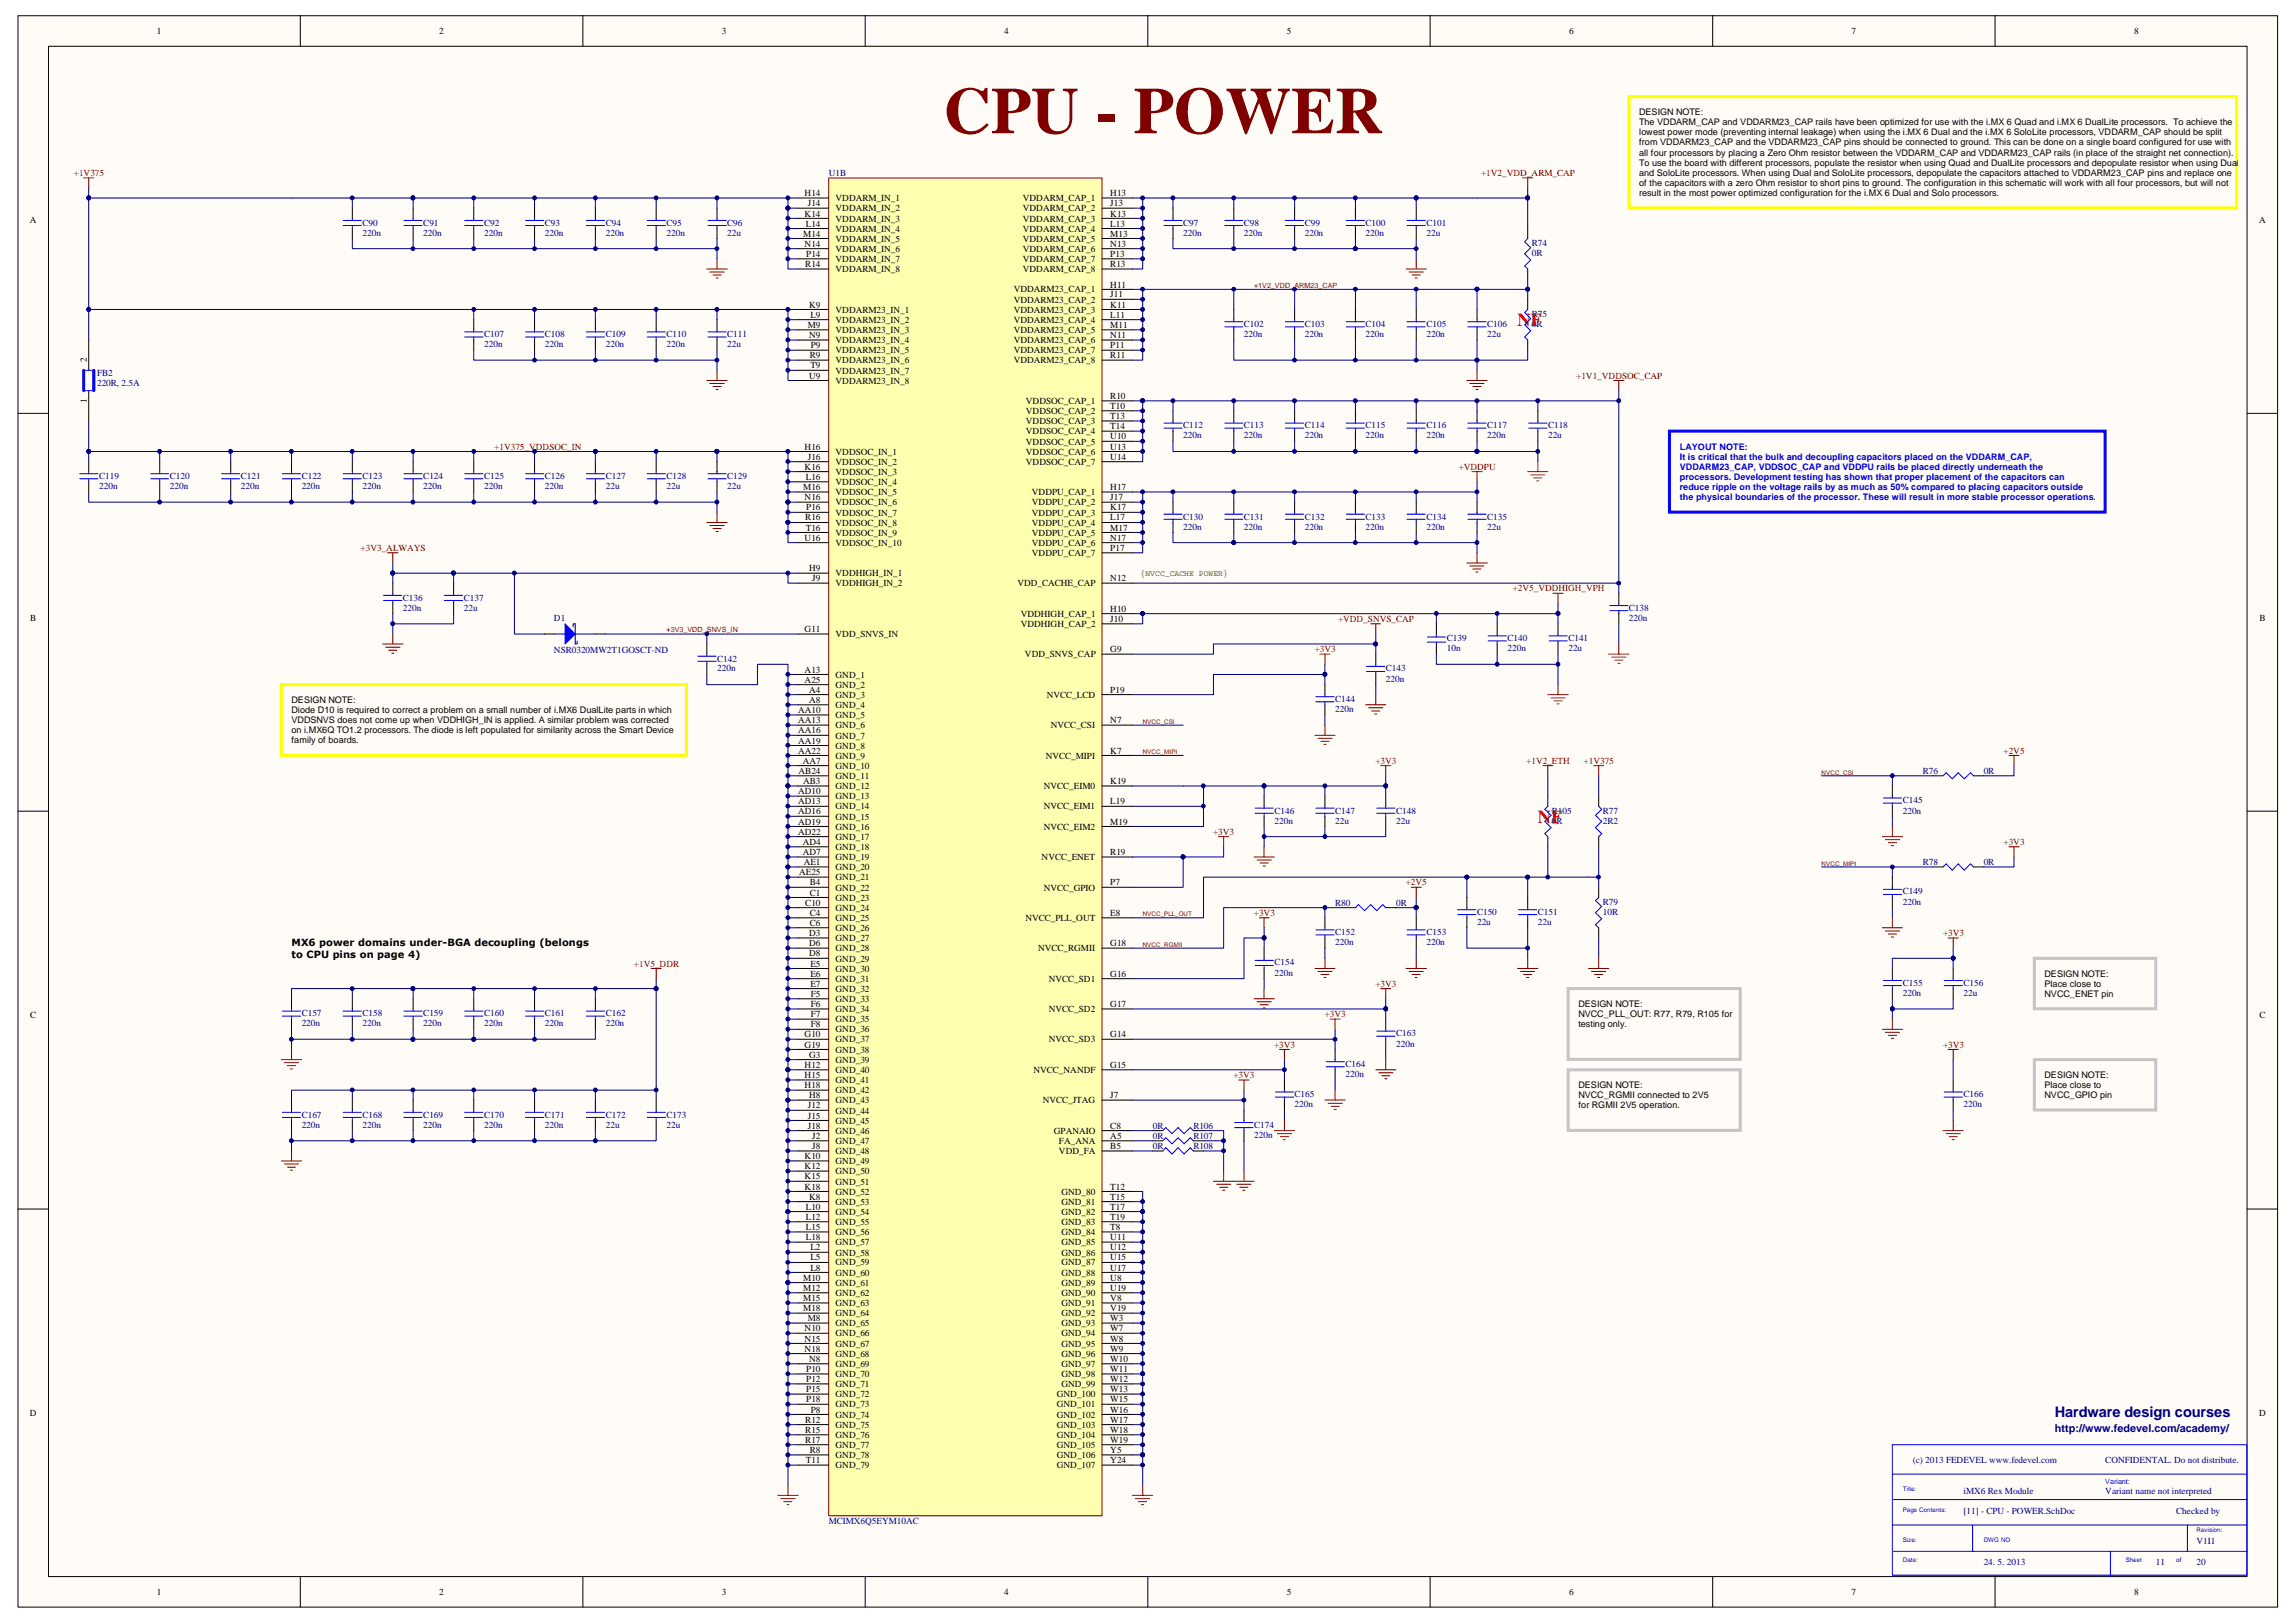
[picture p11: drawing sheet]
<svg xmlns="http://www.w3.org/2000/svg" width="420mm" height="297mm" viewBox="0 0 420 297" stroke-linecap="round" stroke-linejoin="round" font-family="sans-serif">
<defs><g id="words">
<text font-size="12.1" fill="#800000" x="172.7" y="24.4">CPU - POWER</text>
<g font-size="3.3" fill="#f00">
<text x="277.8" y="59.6">NF</text>
<text x="281.5" y="150.6">NF</text>
</g>
<text font-size="2.7" fill="#000080" x="376.2" y="259.4">Hardware design courses</text>
<text font-size="2" fill="#000080" x="376.2" y="262.2">http://www.fedevel.com/academy/</text>
<g font-size="1.8">
<text x="53.4" y="173.1">MX6 power domains under-BGA decoupling (belongs</text>
<text x="53.4" y="175.4">to CPU pins on page 4)</text>
</g>
<g font-size="1.7">
<text x="28.7" y="6.2">1</text>
<text x="80.4" y="6.2">2</text>
<text x="132.2" y="6.2">3</text>
<text x="183.8" y="6.2">4</text>
<text x="235.6" y="6.2">5</text>
<text x="287.3" y="6.2">6</text>
<text x="339" y="6.2">7</text>
<text x="390.7" y="6.2">8</text>
<text x="300.1" y="21">DESIGN NOTE:</text>
<text x="300.1" y="22.9">The VDDARM_CAP and VDDARM23_CAP rails have been optimized for use with the i.MX 6 Quad and i.MX 6 DualLite processors. To achieve the</text>
<text x="300.1" y="24.8">lowest power mode (preventing internal leakage) when using the i.MX 6 Dual and the i.MX 6 SoloLite processors, VDDARM_CAP should be split</text>
<text x="300.1" y="26.6">from VDDARM23_CAP and the VDDARM23_CAP pins should be connected to ground. This can be done on a single board configured for use with</text>
<text x="300.1" y="28.5">all four processors by placing a Zero Ohm resistor between the VDDARM_CAP and VDDARM23_CAP rails (in place of the straight net connection).</text>
<text x="147.3" y="35.9">H14</text>
<text x="203.3" y="35.9">H13</text>
<text x="300.1" y="30.3">To use the board with different processors, populate the resistor when using Quad and DualLite processors and depopulate resistor when using Dual</text>
<text x="300.1" y="32.2">and SoloLite processors. When using Dual and SoloLite processors, depopulate the capacitors attached to VDDARM23_CAP pins and replace one</text>
<text x="300.1" y="34">of the capacitors with a zero Ohm resistor to short pins to ground. The configuration in this schematic will work with all four processors, but will not</text>
<text x="300.1" y="35.9">result in the most power optimized configuration for the i.MX 6 Dual and Solo processors.</text>
<text x="5.5" y="40.8">A</text>
<text x="147.3" y="39.6">K14</text>
<text x="147.5" y="41.5">L14</text>
<text x="147.9" y="37.8">J14</text>
<text x="153" y="36.8">VDDARM_IN_1</text>
<text x="153" y="38.7">VDDARM_IN_2</text>
<text x="153" y="40.6">VDDARM_IN_3</text>
<text x="187.3" y="36.8">VDDARM_CAP_1</text>
<text x="187.3" y="38.7">VDDARM_CAP_2</text>
<text x="187.3" y="40.6">VDDARM_CAP_3</text>
<text x="203.3" y="37.8">J13</text>
<text x="203.3" y="39.6">K13</text>
<text x="203.3" y="41.5">L13</text>
<text x="413.6" y="40.8">A</text>
<text x="147.1" y="43.3">M14</text>
<text x="147.3" y="45.2">N14</text>
<text x="147.6" y="47">P14</text>
<text x="153" y="42.4">VDDARM_IN_4</text>
<text x="153" y="44.2">VDDARM_IN_5</text>
<text x="153" y="46.1">VDDARM_IN_6</text>
<text x="153" y="48">VDDARM_IN_7</text>
<text x="187.3" y="42.4">VDDARM_CAP_4</text>
<text x="187.3" y="44.2">VDDARM_CAP_5</text>
<text x="187.3" y="46.1">VDDARM_CAP_6</text>
<text x="187.3" y="48">VDDARM_CAP_7</text>
<text x="203.3" y="43.3">M13</text>
<text x="203.3" y="45.2">N13</text>
<text x="203.3" y="47">P13</text>
<text x="147.4" y="48.9">R14</text>
<text x="153" y="49.8">VDDARM_IN_8</text>
<text x="185.6" y="53.5">VDDARM23_CAP_1</text>
<text x="187.3" y="49.8">VDDARM_CAP_8</text>
<text x="203.3" y="52.6">H11</text>
<text x="203.3" y="48.9">R13</text>
<text x="148.2" y="56.3">K9</text>
<text x="148.4" y="58.2">L9</text>
<text x="153" y="57.2">VDDARM23_IN_1</text>
<text x="153" y="59.1">VDDARM23_IN_2</text>
<text x="185.6" y="55.4">VDDARM23_CAP_2</text>
<text x="185.6" y="57.2">VDDARM23_CAP_3</text>
<text x="185.6" y="59.1">VDDARM23_CAP_4</text>
<text x="203.3" y="54.4">J11</text>
<text x="203.3" y="56.3">K11</text>
<text x="203.3" y="58.2">L11</text>
<text x="147.9" y="60">M9</text>
<text x="148.2" y="61.9">N9</text>
<text x="148.2" y="65.6">R9</text>
<text x="148.5" y="63.7">P9</text>
<text x="153" y="61">VDDARM23_IN_3</text>
<text x="153" y="62.8">VDDARM23_IN_4</text>
<text x="153" y="64.6">VDDARM23_IN_5</text>
<text x="185.6" y="61">VDDARM23_CAP_5</text>
<text x="185.6" y="62.8">VDDARM23_CAP_6</text>
<text x="185.6" y="64.6">VDDARM23_CAP_7</text>
<text x="203.3" y="65.6">R11</text>
<text x="203.3" y="60">M11</text>
<text x="203.3" y="61.9">N11</text>
<text x="203.3" y="63.7">P11</text>
<text x="15.9" y="66.3" transform="rotate(-90 15.9 66.3)">2</text>
<text x="148.2" y="69.3">U9</text>
<text x="148.4" y="67.4">T9</text>
<text x="153" y="66.5">VDDARM23_IN_6</text>
<text x="153" y="68.4">VDDARM23_IN_7</text>
<text x="153" y="70.2">VDDARM23_IN_8</text>
<text x="185.6" y="66.5">VDDARM23_CAP_8</text>
<text x="15.9" y="73.8" transform="rotate(-90 15.9 73.8)">1</text>
<text x="187.8" y="73.9">VDDSOC_CAP_1</text>
<text x="187.8" y="75.8">VDDSOC_CAP_2</text>
<text x="187.8" y="77.6">VDDSOC_CAP_3</text>
<text x="203.3" y="73">R10</text>
<text x="203.3" y="74.8">T10</text>
<text x="203.3" y="76.7">T13</text>
<text x="147.3" y="82.3">H16</text>
<text x="153" y="83.2">VDDSOC_IN_1</text>
<text x="187.8" y="79.5">VDDSOC_CAP_4</text>
<text x="187.8" y="81.4">VDDSOC_CAP_5</text>
<text x="187.8" y="83.2">VDDSOC_CAP_6</text>
<text x="203.3" y="78.6">T14</text>
<text x="203.3" y="80.4">U10</text>
<text x="203.3" y="82.3">U13</text>
<text x="147.1" y="89.7">M16</text>
<text x="147.3" y="86">K16</text>
<text x="147.5" y="87.8">L16</text>
<text x="147.9" y="84.1">J16</text>
<text x="153" y="88.8">VDDSOC_IN_4</text>
<text x="153" y="86.9">VDDSOC_IN_3</text>
<text x="153" y="85">VDDSOC_IN_2</text>
<text x="187.8" y="85">VDDSOC_CAP_7</text>
<text x="203.3" y="89.7">H17</text>
<text x="203.3" y="84.1">U14</text>
<text x="147.3" y="91.6">N16</text>
<text x="147.4" y="95.2">R16</text>
<text x="147.6" y="93.4">P16</text>
<text x="153" y="92.5">VDDSOC_IN_6</text>
<text x="153" y="94.4">VDDSOC_IN_7</text>
<text x="153" y="90.6">VDDSOC_IN_5</text>
<text x="188.9" y="92.5">VDDPU_CAP_2</text>
<text x="188.9" y="94.4">VDDPU_CAP_3</text>
<text x="188.9" y="90.6">VDDPU_CAP_1</text>
<text x="203.3" y="91.6">J17</text>
<text x="203.3" y="93.4">K17</text>
<text x="203.3" y="95.2">L17</text>
<text x="147.3" y="99">U16</text>
<text x="147.5" y="97.1">T16</text>
<text x="153" y="96.2">VDDSOC_IN_8</text>
<text x="153" y="98">VDDSOC_IN_9</text>
<text x="153" y="99.9">VDDSOC_IN_10</text>
<text x="188.9" y="96.2">VDDPU_CAP_4</text>
<text x="188.9" y="98">VDDPU_CAP_5</text>
<text x="188.9" y="99.9">VDDPU_CAP_6</text>
<text x="188.9" y="101.8">VDDPU_CAP_7</text>
<text x="203.3" y="97.1">M17</text>
<text x="203.3" y="99">N17</text>
<text x="203.3" y="100.8">P17</text>
<text x="148.2" y="104.6">H9</text>
<text x="148.7" y="106.4">J9</text>
<text x="153" y="107.3">VDDHIGH_IN_2</text>
<text x="153" y="105.5">VDDHIGH_IN_1</text>
<text x="186.3" y="107.3">VDD_CACHE_CAP</text>
<text x="203.3" y="106.4">N12</text>
<text x="5.5" y="113.6">B</text>
<text x="186.9" y="112.9">VDDHIGH_CAP_1</text>
<text x="203.3" y="112">H10</text>
<text x="203.3" y="113.8">J10</text>
<text x="413.6" y="113.6">B</text>
<text x="147.3" y="115.7">G11</text>
<text x="153" y="116.6">VDD_SNVS_IN</text>
<text x="186.9" y="114.8">VDDHIGH_CAP_2</text>
<text x="203.3" y="119.4">G9</text>
<text x="147.3" y="123.1">A13</text>
<text x="147.3" y="125">A25</text>
<text x="153" y="124">GND_1</text>
<text x="153" y="125.9">GND_2</text>
<text x="187.7" y="120.3">VDD_SNVS_CAP</text>
<text x="53.4" y="128.7">DESIGN NOTE:</text>
<text x="53.4" y="130.5">Diode D10 is required to correct a problem on a small number of i.MX6 DualLite parts in which</text>
<text x="146.1" y="130.5">AA10</text>
<text x="148.2" y="126.8">A4</text>
<text x="148.2" y="128.7">A8</text>
<text x="153" y="127.7">GND_3</text>
<text x="153" y="129.6">GND_4</text>
<text x="153" y="131.4">GND_5</text>
<text x="191.6" y="127.7">NVCC_LCD</text>
<text x="203.3" y="126.8">P19</text>
<text x="53.4" y="132.4">VDDSNVS does not come up when VDDHIGH_IN is applied. A similar problem was corrected</text>
<text x="53.4" y="134.2">on i.MX6Q TO1.2 processors. The diode is left populated for similarity across the Smart Device</text>
<text x="53.4" y="136.1">family of boards.</text>
<text x="146.1" y="132.4">AA13</text>
<text x="146.1" y="134.2">AA16</text>
<text x="146.1" y="136.1">AA19</text>
<text x="146.1" y="137.9">AA22</text>
<text x="153" y="133.3">GND_6</text>
<text x="153" y="135.2">GND_7</text>
<text x="153" y="137">GND_8</text>
<text x="192.4" y="133.3">NVCC_CSI</text>
<text x="203.3" y="132.4">N7</text>
<text x="203.3" y="137.9">K7</text>
<text x="146.2" y="141.6">AB24</text>
<text x="147" y="139.8">AA7</text>
<text x="147.1" y="143.5">AB3</text>
<text x="153" y="138.9">GND_9</text>
<text x="153" y="140.7">GND_10</text>
<text x="153" y="142.6">GND_11</text>
<text x="191.5" y="138.9">NVCC_MIPI</text>
<text x="203.3" y="143.5">K19</text>
<text x="146.1" y="145.4">AD10</text>
<text x="146.1" y="147.2">AD13</text>
<text x="146.1" y="149.1">AD16</text>
<text x="153" y="144.4">GND_12</text>
<text x="153" y="146.3">GND_13</text>
<text x="153" y="148.1">GND_14</text>
<text x="153" y="150">GND_15</text>
<text x="191.1" y="144.4">NVCC_EIM0</text>
<text x="191.1" y="148.1">NVCC_EIM1</text>
<text x="203.3" y="147.2">L19</text>
<text x="146.1" y="150.9">AD19</text>
<text x="146.1" y="152.8">AD22</text>
<text x="147" y="154.6">AD4</text>
<text x="153" y="151.8">GND_16</text>
<text x="153" y="153.7">GND_17</text>
<text x="153" y="155.6">GND_18</text>
<text x="191.1" y="151.8">NVCC_EIM2</text>
<text x="203.3" y="150.9">M19</text>
<text x="146.3" y="160.2">AE25</text>
<text x="147" y="156.5">AD7</text>
<text x="147.1" y="158.3">AE1</text>
<text x="153" y="157.4">GND_19</text>
<text x="153" y="159.3">GND_20</text>
<text x="153" y="161.1">GND_21</text>
<text x="190.7" y="157.4">NVCC_ENET</text>
<text x="203.3" y="156.5">R19</text>
<text x="147.4" y="165.8">C10</text>
<text x="148.2" y="162.1">B4</text>
<text x="148.2" y="163.9">C1</text>
<text x="148.2" y="167.6">C4</text>
<text x="153" y="163">GND_22</text>
<text x="153" y="164.8">GND_23</text>
<text x="153" y="166.7">GND_24</text>
<text x="191.1" y="163">NVCC_GPIO</text>
<text x="203.3" y="167.6">E8</text>
<text x="203.3" y="162.1">P7</text>
<text x="148.2" y="171.3">D3</text>
<text x="148.2" y="173.2">D6</text>
<text x="148.2" y="169.5">C6</text>
<text x="153" y="168.5">GND_25</text>
<text x="153" y="170.4">GND_26</text>
<text x="153" y="172.3">GND_27</text>
<text x="187.7" y="168.5">NVCC_PLL_OUT</text>
<text x="203.3" y="173.2">G18</text>
<text x="148.2" y="175">D8</text>
<text x="148.4" y="176.9">E5</text>
<text x="148.4" y="178.7">E6</text>
<text x="153" y="174.1">GND_28</text>
<text x="153" y="176">GND_29</text>
<text x="153" y="177.8">GND_30</text>
<text x="153" y="179.7">GND_31</text>
<text x="190.1" y="174.1">NVCC_RGMII</text>
<text x="192" y="179.7">NVCC_SD1</text>
<text x="203.3" y="178.7">G16</text>
<text x="374.3" y="178.7">DESIGN NOTE:</text>
<text x="148.4" y="180.6">E7</text>
<text x="148.5" y="182.5">F5</text>
<text x="148.5" y="184.3">F6</text>
<text x="153" y="181.5">GND_32</text>
<text x="153" y="183.4">GND_33</text>
<text x="153" y="185.3">GND_34</text>
<text x="192" y="185.3">NVCC_SD2</text>
<text x="203.3" y="184.3">G17</text>
<text x="289" y="184.3">DESIGN NOTE:</text>
<text x="374.3" y="180.6">Place close to</text>
<text x="374.3" y="182.5">NVCC_ENET pin</text>
<text x="5.5" y="186.4">C</text>
<text x="147.3" y="189.9">G10</text>
<text x="147.3" y="191.7">G19</text>
<text x="148.5" y="186.2">F7</text>
<text x="148.5" y="188">F8</text>
<text x="153" y="187.1">GND_35</text>
<text x="153" y="188.9">GND_36</text>
<text x="153" y="190.8">GND_37</text>
<text x="192" y="190.8">NVCC_SD3</text>
<text x="203.3" y="189.9">G14</text>
<text x="289" y="186.1">NVCC_PLL_OUT: R77, R79, R105 for</text>
<text x="289" y="188">testing only.</text>
<text x="413.6" y="186.4">C</text>
<text x="147.3" y="195.5">H12</text>
<text x="147.3" y="197.3">H15</text>
<text x="148.2" y="193.6">G3</text>
<text x="153" y="192.7">GND_38</text>
<text x="153" y="194.5">GND_39</text>
<text x="153" y="196.4">GND_40</text>
<text x="189.2" y="196.4">NVCC_NANDF</text>
<text x="203.3" y="195.5">G15</text>
<text x="374.3" y="197.3">DESIGN NOTE:</text>
<text x="147.3" y="199.1">H18</text>
<text x="147.9" y="202.9">J12</text>
<text x="148.2" y="201">H8</text>
<text x="153" y="198.2">GND_41</text>
<text x="153" y="200.1">GND_42</text>
<text x="153" y="201.9">GND_43</text>
<text x="153" y="203.8">GND_44</text>
<text x="190.9" y="201.9">NVCC_JTAG</text>
<text x="203.3" y="201">J7</text>
<text x="289" y="199.1">DESIGN NOTE:</text>
<text x="289" y="201">NVCC_RGMII connected to 2V5</text>
<text x="289" y="202.9">for RGMII 2V5 operation.</text>
<text x="374.3" y="199.1">Place close to</text>
<text x="374.3" y="201">NVCC_GPIO pin</text>
<text x="147.9" y="204.7">J15</text>
<text x="147.9" y="206.6">J18</text>
<text x="148.7" y="208.4">J2</text>
<text x="153" y="205.7">GND_45</text>
<text x="153" y="207.5">GND_46</text>
<text x="153" y="209.4">GND_47</text>
<text x="192.9" y="207.5">GPANAIO</text>
<text x="193.9" y="209.4">FA_ANA</text>
<text x="203.3" y="206.6">C8</text>
<text x="203.3" y="208.4">A5</text>
<text x="147.3" y="212.1">K10</text>
<text x="147.3" y="214">K12</text>
<text x="147.3" y="215.9">K15</text>
<text x="148.7" y="210.3">J8</text>
<text x="153" y="211.2">GND_48</text>
<text x="153" y="213.1">GND_49</text>
<text x="153" y="214.9">GND_50</text>
<text x="193.9" y="211.2">VDD_FA</text>
<text x="203.3" y="210.3">B5</text>
<text x="147.3" y="217.7">K18</text>
<text x="147.5" y="221.4">L10</text>
<text x="148.2" y="219.6">K8</text>
<text x="153" y="216.8">GND_51</text>
<text x="153" y="218.7">GND_52</text>
<text x="153" y="220.5">GND_53</text>
<text x="194.3" y="218.7">GND_80</text>
<text x="194.3" y="220.5">GND_81</text>
<text x="203.3" y="217.7">T12</text>
<text x="203.3" y="219.6">T15</text>
<text x="203.3" y="221.4">T17</text>
<text x="147.5" y="223.3">L12</text>
<text x="147.5" y="225.1">L15</text>
<text x="147.5" y="227">L18</text>
<text x="153" y="222.3">GND_54</text>
<text x="153" y="224.2">GND_55</text>
<text x="153" y="226.1">GND_56</text>
<text x="153" y="227.9">GND_57</text>
<text x="194.3" y="222.3">GND_82</text>
<text x="194.3" y="224.2">GND_83</text>
<text x="194.3" y="226.1">GND_84</text>
<text x="194.3" y="227.9">GND_85</text>
<text x="203.3" y="223.3">T19</text>
<text x="203.3" y="225.1">T8</text>
<text x="203.3" y="227">U11</text>
<text x="148.4" y="228.9">L2</text>
<text x="148.4" y="230.7">L5</text>
<text x="148.4" y="232.5">L8</text>
<text x="153" y="229.8">GND_58</text>
<text x="153" y="231.6">GND_59</text>
<text x="153" y="233.5">GND_60</text>
<text x="194.3" y="229.8">GND_86</text>
<text x="194.3" y="231.6">GND_87</text>
<text x="194.3" y="233.5">GND_88</text>
<text x="203.3" y="228.9">U12</text>
<text x="203.3" y="230.7">U15</text>
<text x="203.3" y="232.5">U17</text>
<text x="147.1" y="234.4">M10</text>
<text x="147.1" y="236.3">M12</text>
<text x="147.1" y="238.1">M15</text>
<text x="147.1" y="240">M18</text>
<text x="153" y="235.3">GND_61</text>
<text x="153" y="237.2">GND_62</text>
<text x="153" y="239.1">GND_63</text>
<text x="194.3" y="235.3">GND_89</text>
<text x="194.3" y="237.2">GND_90</text>
<text x="194.3" y="239.1">GND_91</text>
<text x="203.3" y="234.4">U8</text>
<text x="203.3" y="236.3">U19</text>
<text x="203.3" y="238.1">V8</text>
<text x="203.3" y="240">V19</text>
<text x="147.3" y="243.7">N10</text>
<text x="147.3" y="245.5">N15</text>
<text x="147.9" y="241.8">M8</text>
<text x="153" y="240.9">GND_64</text>
<text x="153" y="242.7">GND_65</text>
<text x="153" y="244.6">GND_66</text>
<text x="194.3" y="240.9">GND_92</text>
<text x="194.3" y="242.7">GND_93</text>
<text x="194.3" y="244.6">GND_94</text>
<text x="203.3" y="241.8">W3</text>
<text x="203.3" y="243.7">W7</text>
<text x="203.3" y="245.5">W8</text>
<text x="147.3" y="247.4">N18</text>
<text x="147.6" y="251.1">P10</text>
<text x="148.2" y="249.3">N8</text>
<text x="153" y="246.5">GND_67</text>
<text x="153" y="248.3">GND_68</text>
<text x="153" y="250.2">GND_69</text>
<text x="194.3" y="246.5">GND_95</text>
<text x="194.3" y="248.3">GND_96</text>
<text x="194.3" y="250.2">GND_97</text>
<text x="203.3" y="247.4">W9</text>
<text x="203.3" y="249.3">W10</text>
<text x="203.3" y="251.1">W11</text>
<text x="147.6" y="254.8">P15</text>
<text x="147.6" y="256.7">P18</text>
<text x="147.6" y="252.9">P12</text>
<text x="153" y="255.7">GND_72</text>
<text x="153" y="257.6">GND_73</text>
<text x="153" y="253.9">GND_71</text>
<text x="153" y="252">GND_70</text>
<text x="193.5" y="255.7">GND_100</text>
<text x="193.5" y="257.6">GND_101</text>
<text x="194.3" y="252">GND_98</text>
<text x="194.3" y="253.9">GND_99</text>
<text x="203.3" y="252.9">W12</text>
<text x="203.3" y="254.8">W13</text>
<text x="203.3" y="256.7">W15</text>
<text x="5.5" y="259.2">D</text>
<text x="147.4" y="260.4">R12</text>
<text x="147.4" y="262.2">R15</text>
<text x="148.5" y="258.5">P8</text>
<text x="153" y="259.5">GND_74</text>
<text x="153" y="261.3">GND_75</text>
<text x="153" y="263.1">GND_76</text>
<text x="193.5" y="259.5">GND_102</text>
<text x="193.5" y="261.3">GND_103</text>
<text x="193.5" y="263.1">GND_104</text>
<text x="203.3" y="258.5">W16</text>
<text x="203.3" y="260.4">W17</text>
<text x="203.3" y="262.2">W18</text>
<text x="413.6" y="259.2">D</text>
<text x="147.4" y="264.1">R17</text>
<text x="147.5" y="267.8">T11</text>
<text x="148.2" y="265.9">R8</text>
<text x="153" y="265">GND_77</text>
<text x="153" y="266.9">GND_78</text>
<text x="153" y="268.7">GND_79</text>
<text x="193.5" y="265">GND_105</text>
<text x="193.5" y="266.9">GND_106</text>
<text x="193.5" y="268.7">GND_107</text>
<text x="203.3" y="264.1">W19</text>
<text x="203.3" y="265.9">Y5</text>
<text x="203.3" y="267.8">Y24</text>
<text x="28.7" y="291.9">1</text>
<text x="80.4" y="291.9">2</text>
<text x="132.2" y="291.9">3</text>
<text x="183.8" y="291.9">4</text>
<text x="235.6" y="291.9">5</text>
<text x="287.3" y="291.9">6</text>
<text x="339" y="291.9">7</text>
<text x="390.7" y="291.9">8</text>
</g>
<g font-size="1.7" fill="#800000">
<text x="13.5" y="32.2">+1V375</text>
<text x="271.2" y="32.2">+1V2_VDD_ARM_CAP</text>
<text x="288.6" y="69.3">+1V1_VDDSOC_CAP</text>
<text x="90.5" y="82.3">+1V375_VDDSOC_IN</text>
<text x="267.1" y="86">+VDDPU</text>
<text x="66" y="100.8">+3V3_ALWAYS</text>
<text x="245" y="113.8">+VDD_SNVS_CAP</text>
<text x="276.9" y="108.2">+2V5_VDDHIGH_VPH</text>
<text x="240.7" y="119.4">+3V3</text>
<text x="366.8" y="137.9">+2V5</text>
<text x="251.8" y="139.8">+3V3</text>
<text x="279.4" y="139.8">+1V2_ETH</text>
<text x="289.9" y="139.8">+1V375</text>
<text x="222.1" y="152.8">+3V3</text>
<text x="366.8" y="154.6">+3V3</text>
<text x="229.6" y="167.6">+3V3</text>
<text x="257.4" y="162.1">+2V5</text>
<text x="355.7" y="171.3">+3V3</text>
<text x="116.1" y="176.9">+1V5_DDR</text>
<text x="251.8" y="180.6">+3V3</text>
<text x="233.2" y="191.7">+3V3</text>
<text x="242.5" y="186.2">+3V3</text>
<text x="355.7" y="191.7">+3V3</text>
<text x="225.8" y="197.3">+3V3</text>
</g>
<g font-size="1.7" fill="#000080">
<text x="151.7" y="32.2">U1B</text>
<text x="66.4" y="41.3">C90</text>
<text x="77.5" y="41.3">C91</text>
<text x="88.6" y="41.3">C92</text>
<text x="99.8" y="41.3">C93</text>
<text x="110.9" y="41.3">C94</text>
<text x="122" y="41.3">C95</text>
<text x="133.1" y="41.3">C96</text>
<text x="216.6" y="41.3">C97</text>
<text x="227.7" y="41.3">C98</text>
<text x="238.9" y="41.3">C99</text>
<text x="250" y="41.3">C100</text>
<text x="261.1" y="41.3">C101</text>
<text x="66.4" y="43.1">220n</text>
<text x="77.5" y="43.1">220n</text>
<text x="88.6" y="43.1">220n</text>
<text x="99.8" y="43.1">220n</text>
<text x="110.9" y="43.1">220n</text>
<text x="122" y="43.1">220n</text>
<text x="133.1" y="43.1">22u</text>
<text x="216.6" y="43.1">220n</text>
<text x="227.7" y="43.1">220n</text>
<text x="238.9" y="43.1">220n</text>
<text x="250" y="43.1">220n</text>
<text x="261.1" y="43.1">22u</text>
<text x="280.4" y="45">R74</text>
<text x="280.4" y="46.9">0R</text>
<text x="227.7" y="59.8">C102</text>
<text x="238.9" y="59.8">C103</text>
<text x="250" y="59.8">C104</text>
<text x="261.1" y="59.8">C105</text>
<text x="272.3" y="59.8">C106</text>
<text x="280.4" y="58">R75</text>
<text x="280.4" y="59.8">0R</text>
<text x="88.6" y="61.7">C107</text>
<text x="88.6" y="63.5">220n</text>
<text x="99.8" y="61.7">C108</text>
<text x="99.8" y="63.5">220n</text>
<text x="110.9" y="61.7">C109</text>
<text x="110.9" y="63.5">220n</text>
<text x="122" y="61.7">C110</text>
<text x="122" y="63.5">220n</text>
<text x="133.1" y="61.7">C111</text>
<text x="133.1" y="63.5">22u</text>
<text x="227.7" y="61.7">220n</text>
<text x="238.9" y="61.7">220n</text>
<text x="250" y="61.7">220n</text>
<text x="261.1" y="61.7">220n</text>
<text x="272.3" y="61.7">22u</text>
<text x="17.8" y="68.7">FB2</text>
<text x="17.8" y="70.6">220R, 2.5A</text>
<text x="216.6" y="78.4">C112</text>
<text x="216.6" y="80.2">220n</text>
<text x="227.7" y="78.4">C113</text>
<text x="227.7" y="80.2">220n</text>
<text x="238.9" y="78.4">C114</text>
<text x="238.9" y="80.2">220n</text>
<text x="250" y="78.4">C115</text>
<text x="250" y="80.2">220n</text>
<text x="261.1" y="78.4">C116</text>
<text x="261.1" y="80.2">220n</text>
<text x="272.3" y="78.4">C117</text>
<text x="272.3" y="80.2">220n</text>
<text x="283.4" y="78.4">C118</text>
<text x="283.4" y="80.2">22u</text>
<text x="18.1" y="87.7">C119</text>
<text x="18.1" y="89.5">220n</text>
<text x="31.1" y="87.7">C120</text>
<text x="31.1" y="89.5">220n</text>
<text x="44.1" y="87.7">C121</text>
<text x="44.1" y="89.5">220n</text>
<text x="55.2" y="87.7">C122</text>
<text x="55.2" y="89.5">220n</text>
<text x="66.4" y="87.7">C123</text>
<text x="66.4" y="89.5">220n</text>
<text x="77.5" y="87.7">C124</text>
<text x="77.5" y="89.5">220n</text>
<text x="88.6" y="87.7">C125</text>
<text x="88.6" y="89.5">220n</text>
<text x="99.8" y="87.7">C126</text>
<text x="99.8" y="89.5">220n</text>
<text x="110.9" y="87.7">C127</text>
<text x="110.9" y="89.5">22u</text>
<text x="122" y="87.7">C128</text>
<text x="122" y="89.5">22u</text>
<text x="133.1" y="87.7">C129</text>
<text x="133.1" y="89.5">22u</text>
<text x="216.6" y="95.1">C130</text>
<text x="227.7" y="95.1">C131</text>
<text x="238.9" y="95.1">C132</text>
<text x="250" y="95.1">C133</text>
<text x="261.1" y="95.1">C134</text>
<text x="272.3" y="95.1">C135</text>
<text x="216.6" y="96.9">220n</text>
<text x="227.7" y="96.9">220n</text>
<text x="238.9" y="96.9">220n</text>
<text x="250" y="96.9">220n</text>
<text x="261.1" y="96.9">220n</text>
<text x="272.3" y="96.9">22u</text>
<text x="73.8" y="109.9">C136</text>
<text x="73.8" y="111.8">220n</text>
<text x="84.9" y="109.9">C137</text>
<text x="84.9" y="111.8">22u</text>
<text x="101.4" y="113.6">D1</text>
<text x="298.2" y="111.8">C138</text>
<text x="298.2" y="113.6">220n</text>
<text x="101.4" y="119.5">NSR0320MW2T1GOSCT-ND</text>
<text x="264.9" y="117.3">C139</text>
<text x="264.9" y="119.2">10n</text>
<text x="276" y="117.3">C140</text>
<text x="276" y="119.2">220n</text>
<text x="287.1" y="117.3">C141</text>
<text x="287.1" y="119.2">22u</text>
<text x="131.3" y="121.1">C142</text>
<text x="131.3" y="122.9">220n</text>
<text x="253.7" y="122.9">C143</text>
<text x="253.7" y="124.8">220n</text>
<text x="244.5" y="128.5">C144</text>
<text x="244.5" y="130.3">220n</text>
<text x="352" y="141.6">R76</text>
<text x="363.2" y="141.6">0R</text>
<text x="233.3" y="148.9">C146</text>
<text x="244.5" y="148.9">C147</text>
<text x="255.6" y="148.9">C148</text>
<text x="284.1" y="148.9">R105</text>
<text x="293.4" y="148.9">R77</text>
<text x="348.3" y="147">C145</text>
<text x="348.3" y="148.9">220n</text>
<text x="233.3" y="150.7">220n</text>
<text x="244.5" y="150.7">22u</text>
<text x="255.6" y="150.7">22u</text>
<text x="284.1" y="150.7">0R</text>
<text x="293.4" y="150.7">2R2</text>
<text x="352" y="158.3">R78</text>
<text x="363.2" y="158.3">0R</text>
<text x="244.5" y="165.8">R80</text>
<text x="255.6" y="165.8">0R</text>
<text x="270.4" y="167.4">C150</text>
<text x="281.5" y="167.4">C151</text>
<text x="293.4" y="165.6">R79</text>
<text x="293.4" y="167.4">10R</text>
<text x="348.3" y="163.7">C149</text>
<text x="348.3" y="165.6">220n</text>
<text x="244.5" y="171.2">C152</text>
<text x="244.5" y="173">220n</text>
<text x="261.1" y="171.2">C153</text>
<text x="261.1" y="173">220n</text>
<text x="270.4" y="169.3">22u</text>
<text x="281.5" y="169.3">22u</text>
<text x="233.3" y="176.7">C154</text>
<text x="233.3" y="178.6">220n</text>
<text x="55.2" y="186">C157</text>
<text x="66.4" y="186">C158</text>
<text x="77.5" y="186">C159</text>
<text x="88.6" y="186">C160</text>
<text x="99.8" y="186">C161</text>
<text x="110.9" y="186">C162</text>
<text x="348.3" y="180.4">C155</text>
<text x="348.3" y="182.3">220n</text>
<text x="359.5" y="180.4">C156</text>
<text x="359.5" y="182.3">22u</text>
<text x="55.2" y="187.8">220n</text>
<text x="66.4" y="187.8">220n</text>
<text x="77.5" y="187.8">220n</text>
<text x="88.6" y="187.8">220n</text>
<text x="99.8" y="187.8">220n</text>
<text x="110.9" y="187.8">220n</text>
<text x="255.6" y="189.7">C163</text>
<text x="255.6" y="191.6">220n</text>
<text x="246.3" y="195.2">C164</text>
<text x="246.3" y="197.1">220n</text>
<text x="237" y="200.8">C165</text>
<text x="237" y="202.7">220n</text>
<text x="359.5" y="200.8">C166</text>
<text x="359.5" y="202.7">220n</text>
<text x="55.2" y="204.6">C167</text>
<text x="55.2" y="206.4">220n</text>
<text x="66.4" y="204.6">C168</text>
<text x="66.4" y="206.4">220n</text>
<text x="77.5" y="204.6">C169</text>
<text x="77.5" y="206.4">220n</text>
<text x="88.6" y="204.6">C170</text>
<text x="88.6" y="206.4">220n</text>
<text x="99.8" y="204.6">C171</text>
<text x="99.8" y="206.4">220n</text>
<text x="110.9" y="204.6">C172</text>
<text x="110.9" y="206.4">22u</text>
<text x="122" y="204.6">C173</text>
<text x="122" y="206.4">22u</text>
<text x="211.1" y="206.6">0R</text>
<text x="211.1" y="208.4">0R</text>
<text x="218.5" y="206.6">R106</text>
<text x="218.5" y="208.4">R107</text>
<text x="229.6" y="206.4">C174</text>
<text x="229.6" y="208.2">220n</text>
<text x="211.1" y="210.3">0R</text>
<text x="218.5" y="210.3">R108</text>
<text x="350.2" y="267.8">(c) 2013 FEDEVEL www.fedevel.com</text>
<text x="385.4" y="267.8">CONFIDENTAL. Do not distribute.</text>
<text x="359.5" y="273.3">iMX6 Rex Module</text>
<text x="385.4" y="273.3">Variant name not interpreted</text>
<text x="151.7" y="278.9">MCIMX6Q5EYM10AC</text>
<text x="359.5" y="277.1">[11] - CPU - POWER.SchDoc</text>
<text x="398.4" y="277.1">Checked by</text>
<text x="363.2" y="286.3">24. 5. 2013</text>
<text x="394.7" y="286.3">11</text>
<text x="402.1" y="286.3">20</text>
<text x="402.1" y="282.7">V1I1</text>
</g>
<g font-size="1.7" fill="#00f">
<text x="307.5" y="82.3">LAYOUT NOTE:</text>
<text x="307.5" y="84.2">It is critical that the bulk and decoupling capacitors placed on the VDDARM_CAP,</text>
<text x="307.5" y="86">VDDARM23_CAP, VDDSOC_CAP and VDDPU rails be placed directly underneath the</text>
<text x="307.5" y="87.8">processors. Development testing has shown that proper placement of the capacitors can</text>
<text x="307.5" y="89.7">reduce ripple on the voltage rails by as much as 50% compared to placing capacitors outside</text>
<text x="307.5" y="91.6">the physical boundaries of the processor. These will result in more stable processor operations.</text>
</g>
<text font-size="1.5" fill="#008200" x="208.8" y="105.4">{NVCC_CACHE POWER}</text>
<g font-size="1.3" fill="#800000">
<text x="229.6" y="52.7">+1V2_VDD_ARM23_CAP</text>
<text x="122" y="115.7">+3V3_VDD_SNVS_IN</text>
</g>
<text font-size="1.3" fill="#00f" x="385.4" y="271.6">Variant:</text>
<g font-size="1.1" fill="#800000">
<text x="209.2" y="132.5">NVCC_CSI</text>
<text x="209.2" y="138">NVCC_MIPI</text>
<text x="333.5" y="141.8">NVCC_CSI</text>
<text x="333.5" y="158.5">NVCC_MIPI</text>
<text x="209.2" y="167.7">NVCC_PLL_OUT</text>
<text x="209.2" y="173.3">NVCC_RGMII</text>
</g>
<g font-size="1.1" fill="#00f">
<text x="348.3" y="272.9">Title:</text>
<text x="348.3" y="276.6">Page Contents:</text>
<text x="402.1" y="280.3">Revision:</text>
<text x="348.3" y="282.2">Size:</text>
<text x="348.3" y="285.9">Date:</text>
<text x="363.2" y="282.2">DWG NO</text>
<text x="389.2" y="285.9">Sheet</text>
<text x="398.4" y="285.9">of</text>
</g>
</g></defs>
<path d="M3.3 2.9h413.7v291.2h-413.7z" fill="#fffcf8"/>
<path d="M3.3 2.9h413.7v291.2h-413.7z" fill="none" stroke="#000" stroke-width=".18"/>
<path d="M8.9 8.5h402.5v280h-402.5z" fill="#fffcf8"/>
<g fill="none" stroke="#000" stroke-width=".18">
<path d="M8.9 8.5h402.5v280h-402.5zM55 2.8v5.6M106.7 2.8v5.6M158.4 2.8v5.6M210.1 2.8v5.6M261.8 2.8v5.6M313.6 2.8v5.6M365.2 2.8v5.6M3.3 75.6h5.5M411.4 75.6h5.6M3.3 148.5h5.5M411.4 148.5h5.6"/>
<path d="M3.3 221.3h5.5M411.4 221.3h5.6M55 288.5v5.6M106.7 288.5v5.6M158.4 288.5v5.6M210.1 288.5v5.6M261.8 288.5v5.6M313.6 288.5v5.6M365.2 288.5v5.6"/>
</g>
<path d="M346.4 264.4h64.9v23.9h-64.9zM346.4 269.8h65M346.4 279.1h65M346.7 274.4h64.7M361.1 279.1v4.8M400.5 279.1v4.8M346.7 283.9h64.7M386.4 283.9v4.6" fill="none" stroke="#00f" stroke-width=".19"/>
<path d="M207.3 112.3h1.9M242.6 130.9v1.8" fill="none" stroke="#000080" stroke-width=".19"/>
<circle cx="209.2" cy="112.3" r=".35" fill="#000080"/>
<circle cx="209.2" cy="112.3" r=".35" fill="none" stroke="#000080" stroke-width=".18"/>
<path d="M207.3 78.9h1.9" fill="none" stroke="#000080" stroke-width=".19"/>
<circle cx="209.2" cy="78.9" r=".36" fill="#000080"/>
<circle cx="209.2" cy="78.9" r=".36" fill="none" stroke="#000080" stroke-width=".18"/>
<path d="M207.3 80.8h1.9" fill="none" stroke="#000080" stroke-width=".19"/>
<circle cx="209.2" cy="80.8" r=".36" fill="#000080"/>
<circle cx="209.2" cy="80.8" r=".36" fill="none" stroke="#000080" stroke-width=".18"/>
<path d="M207.3 77h1.9" fill="none" stroke="#000080" stroke-width=".19"/>
<circle cx="209.2" cy="77" r=".35" fill="#000080"/>
<circle cx="209.2" cy="77" r=".35" fill="none" stroke="#000080" stroke-width=".18"/>
<path d="M207.3 82.6h1.9" fill="none" stroke="#000080" stroke-width=".19"/>
<circle cx="209.2" cy="82.6" r=".36" fill="#000080"/>
<circle cx="209.2" cy="82.6" r=".36" fill="none" stroke="#000080" stroke-width=".18"/>
<path d="M207.3 95.6h1.9" fill="none" stroke="#000080" stroke-width=".19"/>
<circle cx="209.2" cy="95.6" r=".35" fill="#000080"/>
<circle cx="209.2" cy="95.6" r=".35" fill="none" stroke="#000080" stroke-width=".18"/>
<path d="M207.3 97.5h1.9" fill="none" stroke="#000080" stroke-width=".19"/>
<circle cx="209.2" cy="97.4" r=".35" fill="#000080"/>
<circle cx="209.2" cy="97.4" r=".35" fill="none" stroke="#000080" stroke-width=".18"/>
<path d="M207.3 93.8h1.9" fill="none" stroke="#000080" stroke-width=".19"/>
<circle cx="209.2" cy="93.7" r=".36" fill="#000080"/>
<circle cx="209.2" cy="93.7" r=".36" fill="none" stroke="#000080" stroke-width=".18"/>
<path d="M207.3 38.1h1.9" fill="none" stroke="#000080" stroke-width=".19"/>
<circle cx="209.2" cy="38.1" r=".36" fill="#000080"/>
<circle cx="209.2" cy="38.1" r=".36" fill="none" stroke="#000080" stroke-width=".18"/>
<path d="M207.3 43.6h1.9" fill="none" stroke="#000080" stroke-width=".19"/>
<circle cx="209.2" cy="43.6" r=".35" fill="#000080"/>
<circle cx="209.2" cy="43.6" r=".35" fill="none" stroke="#000080" stroke-width=".18"/>
<path d="M207.3 45.5h1.9" fill="none" stroke="#000080" stroke-width=".19"/>
<circle cx="209.2" cy="45.5" r=".35" fill="#000080"/>
<circle cx="209.2" cy="45.5" r=".35" fill="none" stroke="#000080" stroke-width=".18"/>
<path d="M207.3 60.4h1.9" fill="none" stroke="#000080" stroke-width=".19"/>
<circle cx="209.2" cy="60.3" r=".36" fill="#000080"/>
<circle cx="209.2" cy="60.3" r=".36" fill="none" stroke="#000080" stroke-width=".18"/>
<path d="M207.3 62.2h1.9" fill="none" stroke="#000080" stroke-width=".19"/>
<circle cx="209.2" cy="62.2" r=".36" fill="#000080"/>
<circle cx="209.2" cy="62.2" r=".36" fill="none" stroke="#000080" stroke-width=".18"/>
<path d="M207.3 58.5h1.9" fill="none" stroke="#000080" stroke-width=".19"/>
<circle cx="209.2" cy="58.5" r=".36" fill="#000080"/>
<circle cx="209.2" cy="58.5" r=".36" fill="none" stroke="#000080" stroke-width=".18"/>
<path d="M207.3 56.6h1.9" fill="none" stroke="#000080" stroke-width=".19"/>
<circle cx="209.2" cy="56.6" r=".36" fill="#000080"/>
<circle cx="209.2" cy="56.6" r=".36" fill="none" stroke="#000080" stroke-width=".18"/>
<path d="M207.3 54.8h1.9" fill="none" stroke="#000080" stroke-width=".19"/>
<circle cx="209.2" cy="54.8" r=".35" fill="#000080"/>
<circle cx="209.2" cy="54.8" r=".35" fill="none" stroke="#000080" stroke-width=".18"/>
<path d="M207.3 40h1.9" fill="none" stroke="#000080" stroke-width=".19"/>
<circle cx="209.2" cy="39.9" r=".36" fill="#000080"/>
<circle cx="209.2" cy="39.9" r=".36" fill="none" stroke="#000080" stroke-width=".18"/>
<path d="M207.3 41.8h1.9" fill="none" stroke="#000080" stroke-width=".19"/>
<circle cx="209.2" cy="41.8" r=".36" fill="#000080"/>
<circle cx="209.2" cy="41.8" r=".36" fill="none" stroke="#000080" stroke-width=".18"/>
<path d="M207.3 47.4h1.9" fill="none" stroke="#000080" stroke-width=".19"/>
<circle cx="209.2" cy="47.4" r=".36" fill="#000080"/>
<circle cx="209.2" cy="47.4" r=".36" fill="none" stroke="#000080" stroke-width=".18"/>
<path d="M207.3 64.1h1.9" fill="none" stroke="#000080" stroke-width=".19"/>
<circle cx="209.2" cy="64.1" r=".35" fill="#000080"/>
<circle cx="209.2" cy="64.1" r=".35" fill="none" stroke="#000080" stroke-width=".18"/>
<path d="M227.7 208.8v5.5M207.3 258.9h1.9" fill="none" stroke="#000080" stroke-width=".19"/>
<circle cx="209.2" cy="258.8" r=".36" fill="#000080"/>
<circle cx="209.2" cy="258.8" r=".36" fill="none" stroke="#000080" stroke-width=".18"/>
<path d="M207.3 268.1h1.9" fill="none" stroke="#000080" stroke-width=".19"/>
<circle cx="209.2" cy="268.1" r=".36" fill="#000080"/>
<circle cx="209.2" cy="268.1" r=".36" fill="none" stroke="#000080" stroke-width=".18"/>
<path d="M207.3 264.4h1.9" fill="none" stroke="#000080" stroke-width=".19"/>
<circle cx="209.2" cy="264.4" r=".35" fill="#000080"/>
<circle cx="209.2" cy="264.4" r=".35" fill="none" stroke="#000080" stroke-width=".18"/>
<path d="M207.3 260.7h1.9" fill="none" stroke="#000080" stroke-width=".19"/>
<circle cx="209.2" cy="260.7" r=".36" fill="#000080"/>
<circle cx="209.2" cy="260.7" r=".36" fill="none" stroke="#000080" stroke-width=".18"/>
<path d="M253.7 192.1v1.8M207.3 262.6h1.9" fill="none" stroke="#000080" stroke-width=".19"/>
<circle cx="209.2" cy="262.5" r=".35" fill="#000080"/>
<circle cx="209.2" cy="262.5" r=".35" fill="none" stroke="#000080" stroke-width=".18"/>
<path d="M207.3 255.1h1.9" fill="none" stroke="#000080" stroke-width=".19"/>
<circle cx="209.2" cy="255.1" r=".36" fill="#000080"/>
<circle cx="209.2" cy="255.1" r=".36" fill="none" stroke="#000080" stroke-width=".18"/>
<path d="M207.3 257h1.9" fill="none" stroke="#000080" stroke-width=".19"/>
<circle cx="209.2" cy="257" r=".36" fill="#000080"/>
<circle cx="209.2" cy="257" r=".36" fill="none" stroke="#000080" stroke-width=".18"/>
<path d="M144.3 84.5h1.8" fill="none" stroke="#000080" stroke-width=".19"/>
<circle cx="144.2" cy="84.5" r=".35" fill="#000080"/>
<circle cx="144.2" cy="84.5" r=".35" fill="none" stroke="#000080" stroke-width=".18"/>
<path d="M144.3 86.3h1.8" fill="none" stroke="#000080" stroke-width=".19"/>
<circle cx="144.2" cy="86.3" r=".35" fill="#000080"/>
<circle cx="144.2" cy="86.3" r=".35" fill="none" stroke="#000080" stroke-width=".18"/>
<path d="M144.3 97.5h1.8" fill="none" stroke="#000080" stroke-width=".19"/>
<circle cx="144.2" cy="97.4" r=".35" fill="#000080"/>
<circle cx="144.2" cy="97.4" r=".35" fill="none" stroke="#000080" stroke-width=".18"/>
<path d="M144.3 88.2h1.8" fill="none" stroke="#000080" stroke-width=".19"/>
<circle cx="144.2" cy="88.2" r=".36" fill="#000080"/>
<circle cx="144.2" cy="88.2" r=".36" fill="none" stroke="#000080" stroke-width=".18"/>
<path d="M144.3 91.9h1.8" fill="none" stroke="#000080" stroke-width=".19"/>
<circle cx="144.2" cy="91.9" r=".36" fill="#000080"/>
<circle cx="144.2" cy="91.9" r=".36" fill="none" stroke="#000080" stroke-width=".18"/>
<path d="M144.3 93.8h1.8" fill="none" stroke="#000080" stroke-width=".19"/>
<circle cx="144.2" cy="93.7" r=".36" fill="#000080"/>
<circle cx="144.2" cy="93.7" r=".36" fill="none" stroke="#000080" stroke-width=".18"/>
<path d="M144.3 90h1.8M231.4 179.1v1.8" fill="none" stroke="#000080" stroke-width=".19"/>
<circle cx="144.2" cy="90" r=".35" fill="#000080"/>
<circle cx="144.2" cy="90" r=".35" fill="none" stroke="#000080" stroke-width=".18"/>
<path d="M207.3 106.7h89.1" fill="none" stroke="#000080" stroke-width=".19"/>
<circle cx="296.4" cy="106.7" r=".35" fill="#000080"/>
<circle cx="296.4" cy="106.7" r=".35" fill="none" stroke="#000080" stroke-width=".18"/>
<path d="M144.3 67.8h1.8" fill="none" stroke="#000080" stroke-width=".19"/>
<circle cx="144.2" cy="67.8" r=".36" fill="#000080"/>
<circle cx="144.2" cy="67.8" r=".36" fill="none" stroke="#000080" stroke-width=".18"/>
<path d="M144.3 65.9h1.8" fill="none" stroke="#000080" stroke-width=".19"/>
<circle cx="144.2" cy="65.9" r=".35" fill="#000080"/>
<circle cx="144.2" cy="65.9" r=".35" fill="none" stroke="#000080" stroke-width=".18"/>
<path d="M207.3 73.4h1.9" fill="none" stroke="#000080" stroke-width=".19"/>
<circle cx="209.2" cy="73.3" r=".36" fill="#000080"/>
<circle cx="209.2" cy="73.3" r=".36" fill="none" stroke="#000080" stroke-width=".18"/>
<path d="M207.3 99.3h1.9" fill="none" stroke="#000080" stroke-width=".19"/>
<circle cx="209.2" cy="99.3" r=".36" fill="#000080"/>
<circle cx="209.2" cy="99.3" r=".36" fill="none" stroke="#000080" stroke-width=".18"/>
<path d="M144.3 247.7h1.8" fill="none" stroke="#000080" stroke-width=".19"/>
<circle cx="144.2" cy="247.7" r=".36" fill="#000080"/>
<circle cx="144.2" cy="247.7" r=".36" fill="none" stroke="#000080" stroke-width=".18"/>
<path d="M144.3 214.3h1.8" fill="none" stroke="#000080" stroke-width=".19"/>
<circle cx="144.2" cy="214.3" r=".36" fill="#000080"/>
<circle cx="144.2" cy="214.3" r=".36" fill="none" stroke="#000080" stroke-width=".18"/>
<path d="M144.3 216.2h1.8" fill="none" stroke="#000080" stroke-width=".19"/>
<circle cx="144.2" cy="216.2" r=".35" fill="#000080"/>
<circle cx="144.2" cy="216.2" r=".35" fill="none" stroke="#000080" stroke-width=".18"/>
<path d="M144.3 171.7h1.8" fill="none" stroke="#000080" stroke-width=".19"/>
<circle cx="144.2" cy="171.6" r=".36" fill="#000080"/>
<circle cx="144.2" cy="171.6" r=".36" fill="none" stroke="#000080" stroke-width=".18"/>
<path d="M144.3 173.5h1.8" fill="none" stroke="#000080" stroke-width=".19"/>
<circle cx="144.2" cy="173.5" r=".36" fill="#000080"/>
<circle cx="144.2" cy="173.5" r=".36" fill="none" stroke="#000080" stroke-width=".18"/>
<path d="M144.3 155h1.8" fill="none" stroke="#000080" stroke-width=".19"/>
<circle cx="144.2" cy="155" r=".36" fill="#000080"/>
<circle cx="144.2" cy="155" r=".36" fill="none" stroke="#000080" stroke-width=".18"/>
<path d="M144.3 156.8h1.8" fill="none" stroke="#000080" stroke-width=".19"/>
<circle cx="144.2" cy="156.8" r=".36" fill="#000080"/>
<circle cx="144.2" cy="156.8" r=".36" fill="none" stroke="#000080" stroke-width=".18"/>
<path d="M144.3 136.4h1.8" fill="none" stroke="#000080" stroke-width=".19"/>
<circle cx="144.2" cy="136.4" r=".35" fill="#000080"/>
<circle cx="144.2" cy="136.4" r=".35" fill="none" stroke="#000080" stroke-width=".18"/>
<path d="M144.3 138.3h1.8" fill="none" stroke="#000080" stroke-width=".19"/>
<circle cx="144.2" cy="138.3" r=".35" fill="#000080"/>
<circle cx="144.2" cy="138.3" r=".35" fill="none" stroke="#000080" stroke-width=".18"/>
<path d="M144.3 223.6h1.8" fill="none" stroke="#000080" stroke-width=".19"/>
<circle cx="144.2" cy="223.6" r=".35" fill="#000080"/>
<circle cx="144.2" cy="223.6" r=".35" fill="none" stroke="#000080" stroke-width=".18"/>
<path d="M144.3 225.5h1.8" fill="none" stroke="#000080" stroke-width=".19"/>
<circle cx="144.2" cy="225.4" r=".36" fill="#000080"/>
<circle cx="144.2" cy="225.4" r=".36" fill="none" stroke="#000080" stroke-width=".18"/>
<path d="M144.3 179.1h1.8" fill="none" stroke="#000080" stroke-width=".19"/>
<circle cx="144.2" cy="179.1" r=".35" fill="#000080"/>
<circle cx="144.2" cy="179.1" r=".35" fill="none" stroke="#000080" stroke-width=".18"/>
<path d="M144.3 180.9h1.8" fill="none" stroke="#000080" stroke-width=".19"/>
<circle cx="144.2" cy="180.9" r=".35" fill="#000080"/>
<circle cx="144.2" cy="180.9" r=".35" fill="none" stroke="#000080" stroke-width=".18"/>
<path d="M144.3 164.3h1.8" fill="none" stroke="#000080" stroke-width=".19"/>
<circle cx="144.2" cy="164.2" r=".36" fill="#000080"/>
<circle cx="144.2" cy="164.2" r=".36" fill="none" stroke="#000080" stroke-width=".18"/>
<path d="M144.3 166.1h1.8" fill="none" stroke="#000080" stroke-width=".19"/>
<circle cx="144.2" cy="166.1" r=".36" fill="#000080"/>
<circle cx="144.2" cy="166.1" r=".36" fill="none" stroke="#000080" stroke-width=".18"/>
<path d="M144.3 231.1h1.8" fill="none" stroke="#000080" stroke-width=".19"/>
<circle cx="144.2" cy="231" r=".35" fill="#000080"/>
<circle cx="144.2" cy="231" r=".35" fill="none" stroke="#000080" stroke-width=".18"/>
<path d="M144.3 232.9h1.8" fill="none" stroke="#000080" stroke-width=".19"/>
<circle cx="144.2" cy="232.9" r=".35" fill="#000080"/>
<circle cx="144.2" cy="232.9" r=".35" fill="none" stroke="#000080" stroke-width=".18"/>
<path d="M144.3 186.5h1.8" fill="none" stroke="#000080" stroke-width=".19"/>
<circle cx="144.2" cy="186.5" r=".36" fill="#000080"/>
<circle cx="144.2" cy="186.5" r=".36" fill="none" stroke="#000080" stroke-width=".18"/>
<path d="M144.3 188.4h1.8" fill="none" stroke="#000080" stroke-width=".19"/>
<circle cx="144.2" cy="188.4" r=".36" fill="#000080"/>
<circle cx="144.2" cy="188.4" r=".36" fill="none" stroke="#000080" stroke-width=".18"/>
<path d="M144.3 238.5h1.8" fill="none" stroke="#000080" stroke-width=".19"/>
<circle cx="144.2" cy="238.4" r=".35" fill="#000080"/>
<circle cx="144.2" cy="238.4" r=".35" fill="none" stroke="#000080" stroke-width=".18"/>
<path d="M144.3 240.3h1.8" fill="none" stroke="#000080" stroke-width=".19"/>
<circle cx="144.2" cy="240.3" r=".36" fill="#000080"/>
<circle cx="144.2" cy="240.3" r=".36" fill="none" stroke="#000080" stroke-width=".18"/>
<path d="M144.3 197.7h1.8" fill="none" stroke="#000080" stroke-width=".19"/>
<circle cx="144.2" cy="197.6" r=".36" fill="#000080"/>
<circle cx="144.2" cy="197.6" r=".36" fill="none" stroke="#000080" stroke-width=".18"/>
<path d="M144.3 199.5h1.8" fill="none" stroke="#000080" stroke-width=".19"/>
<circle cx="144.2" cy="199.5" r=".35" fill="#000080"/>
<circle cx="144.2" cy="199.5" r=".35" fill="none" stroke="#000080" stroke-width=".18"/>
<path d="M144.3 193.9h1.8" fill="none" stroke="#000080" stroke-width=".19"/>
<circle cx="144.2" cy="193.9" r=".36" fill="#000080"/>
<circle cx="144.2" cy="193.9" r=".36" fill="none" stroke="#000080" stroke-width=".18"/>
<path d="M144.3 140.1h1.8" fill="none" stroke="#000080" stroke-width=".19"/>
<circle cx="144.2" cy="140.1" r=".36" fill="#000080"/>
<circle cx="144.2" cy="140.1" r=".36" fill="none" stroke="#000080" stroke-width=".18"/>
<path d="M144.3 142h1.8" fill="none" stroke="#000080" stroke-width=".19"/>
<circle cx="144.2" cy="142" r=".36" fill="#000080"/>
<circle cx="144.2" cy="142" r=".36" fill="none" stroke="#000080" stroke-width=".18"/>
<path d="M144.3 130.9h1.8" fill="none" stroke="#000080" stroke-width=".19"/>
<circle cx="144.2" cy="130.8" r=".36" fill="#000080"/>
<circle cx="144.2" cy="130.8" r=".36" fill="none" stroke="#000080" stroke-width=".18"/>
<path d="M144.3 132.7h1.8" fill="none" stroke="#000080" stroke-width=".19"/>
<circle cx="144.2" cy="132.7" r=".36" fill="#000080"/>
<circle cx="144.2" cy="132.7" r=".36" fill="none" stroke="#000080" stroke-width=".18"/>
<path d="M144.3 212.5h1.8" fill="none" stroke="#000080" stroke-width=".19"/>
<circle cx="144.2" cy="212.5" r=".35" fill="#000080"/>
<circle cx="144.2" cy="212.5" r=".35" fill="none" stroke="#000080" stroke-width=".18"/>
<path d="M144.3 205.1h1.8" fill="none" stroke="#000080" stroke-width=".19"/>
<circle cx="144.2" cy="205" r=".35" fill="#000080"/>
<circle cx="144.2" cy="205" r=".35" fill="none" stroke="#000080" stroke-width=".18"/>
<path d="M144.3 206.9h1.8" fill="none" stroke="#000080" stroke-width=".19"/>
<circle cx="144.2" cy="206.9" r=".36" fill="#000080"/>
<circle cx="144.2" cy="206.9" r=".36" fill="none" stroke="#000080" stroke-width=".18"/>
<path d="M144.3 169.8h1.8" fill="none" stroke="#000080" stroke-width=".19"/>
<circle cx="144.2" cy="169.8" r=".35" fill="#000080"/>
<circle cx="144.2" cy="169.8" r=".35" fill="none" stroke="#000080" stroke-width=".18"/>
<path d="M144.3 153.1h1.8" fill="none" stroke="#000080" stroke-width=".19"/>
<circle cx="144.2" cy="153.1" r=".36" fill="#000080"/>
<circle cx="144.2" cy="153.1" r=".36" fill="none" stroke="#000080" stroke-width=".18"/>
<path d="M144.3 242.1h1.8" fill="none" stroke="#000080" stroke-width=".19"/>
<circle cx="144.2" cy="242.1" r=".35" fill="#000080"/>
<circle cx="144.2" cy="242.1" r=".35" fill="none" stroke="#000080" stroke-width=".18"/>
<path d="M144.3 219.9h1.8" fill="none" stroke="#000080" stroke-width=".19"/>
<circle cx="144.2" cy="219.9" r=".36" fill="#000080"/>
<circle cx="144.2" cy="219.9" r=".36" fill="none" stroke="#000080" stroke-width=".18"/>
<path d="M144.3 177.2h1.8" fill="none" stroke="#000080" stroke-width=".19"/>
<circle cx="144.2" cy="177.2" r=".36" fill="#000080"/>
<circle cx="144.2" cy="177.2" r=".36" fill="none" stroke="#000080" stroke-width=".18"/>
<path d="M144.3 162.4h1.8" fill="none" stroke="#000080" stroke-width=".19"/>
<circle cx="144.2" cy="162.4" r=".36" fill="#000080"/>
<circle cx="144.2" cy="162.4" r=".36" fill="none" stroke="#000080" stroke-width=".18"/>
<path d="M144.3 229.2h1.8" fill="none" stroke="#000080" stroke-width=".19"/>
<circle cx="144.2" cy="229.2" r=".36" fill="#000080"/>
<circle cx="144.2" cy="229.2" r=".36" fill="none" stroke="#000080" stroke-width=".18"/>
<path d="M144.3 184.7h1.8" fill="none" stroke="#000080" stroke-width=".19"/>
<circle cx="144.2" cy="184.6" r=".36" fill="#000080"/>
<circle cx="144.2" cy="184.6" r=".36" fill="none" stroke="#000080" stroke-width=".18"/>
<path d="M144.3 236.6h1.8" fill="none" stroke="#000080" stroke-width=".19"/>
<circle cx="144.2" cy="236.6" r=".36" fill="#000080"/>
<circle cx="144.2" cy="236.6" r=".36" fill="none" stroke="#000080" stroke-width=".18"/>
<path d="M144.3 192.1h1.8" fill="none" stroke="#000080" stroke-width=".19"/>
<circle cx="144.2" cy="192.1" r=".35" fill="#000080"/>
<circle cx="144.2" cy="192.1" r=".35" fill="none" stroke="#000080" stroke-width=".18"/>
<path d="M144.3 129h1.8" fill="none" stroke="#000080" stroke-width=".19"/>
<circle cx="144.2" cy="129" r=".35" fill="#000080"/>
<circle cx="144.2" cy="129" r=".35" fill="none" stroke="#000080" stroke-width=".18"/>
<path d="M144.3 125.3h1.8" fill="none" stroke="#000080" stroke-width=".19"/>
<circle cx="144.2" cy="125.3" r=".36" fill="#000080"/>
<circle cx="144.2" cy="125.3" r=".36" fill="none" stroke="#000080" stroke-width=".18"/>
<path d="M144.3 127.1h1.8" fill="none" stroke="#000080" stroke-width=".19"/>
<circle cx="144.2" cy="127.1" r=".35" fill="#000080"/>
<circle cx="144.2" cy="127.1" r=".35" fill="none" stroke="#000080" stroke-width=".18"/>
<path d="M144.3 210.7h1.8" fill="none" stroke="#000080" stroke-width=".19"/>
<circle cx="144.2" cy="210.6" r=".35" fill="#000080"/>
<circle cx="144.2" cy="210.6" r=".35" fill="none" stroke="#000080" stroke-width=".18"/>
<path d="M144.3 203.2h1.8" fill="none" stroke="#000080" stroke-width=".19"/>
<circle cx="144.2" cy="203.2" r=".36" fill="#000080"/>
<circle cx="144.2" cy="203.2" r=".36" fill="none" stroke="#000080" stroke-width=".18"/>
<path d="M144.3 168h1.8" fill="none" stroke="#000080" stroke-width=".19"/>
<circle cx="144.2" cy="167.9" r=".35" fill="#000080"/>
<circle cx="144.2" cy="167.9" r=".35" fill="none" stroke="#000080" stroke-width=".18"/>
<path d="M144.3 151.3h1.8" fill="none" stroke="#000080" stroke-width=".19"/>
<circle cx="144.2" cy="151.2" r=".36" fill="#000080"/>
<circle cx="144.2" cy="151.2" r=".36" fill="none" stroke="#000080" stroke-width=".18"/>
<path d="M144.3 149.4h1.8" fill="none" stroke="#000080" stroke-width=".19"/>
<circle cx="144.2" cy="149.4" r=".35" fill="#000080"/>
<circle cx="144.2" cy="149.4" r=".35" fill="none" stroke="#000080" stroke-width=".18"/>
<path d="M144.3 244h1.8" fill="none" stroke="#000080" stroke-width=".19"/>
<circle cx="144.2" cy="244" r=".35" fill="#000080"/>
<circle cx="144.2" cy="244" r=".35" fill="none" stroke="#000080" stroke-width=".18"/>
<path d="M144.3 218.1h1.8" fill="none" stroke="#000080" stroke-width=".19"/>
<circle cx="144.2" cy="218" r=".36" fill="#000080"/>
<circle cx="144.2" cy="218" r=".36" fill="none" stroke="#000080" stroke-width=".18"/>
<path d="M144.3 175.4h1.8" fill="none" stroke="#000080" stroke-width=".19"/>
<circle cx="144.2" cy="175.4" r=".36" fill="#000080"/>
<circle cx="144.2" cy="175.4" r=".36" fill="none" stroke="#000080" stroke-width=".18"/>
<path d="M144.3 160.5h1.8" fill="none" stroke="#000080" stroke-width=".19"/>
<circle cx="144.2" cy="160.5" r=".35" fill="#000080"/>
<circle cx="144.2" cy="160.5" r=".35" fill="none" stroke="#000080" stroke-width=".18"/>
<path d="M144.3 227.3h1.8" fill="none" stroke="#000080" stroke-width=".19"/>
<circle cx="144.2" cy="227.3" r=".35" fill="#000080"/>
<circle cx="144.2" cy="227.3" r=".35" fill="none" stroke="#000080" stroke-width=".18"/>
<path d="M144.3 182.8h1.8" fill="none" stroke="#000080" stroke-width=".19"/>
<circle cx="144.2" cy="182.8" r=".36" fill="#000080"/>
<circle cx="144.2" cy="182.8" r=".36" fill="none" stroke="#000080" stroke-width=".18"/>
<path d="M144.3 190.2h1.8" fill="none" stroke="#000080" stroke-width=".19"/>
<circle cx="144.2" cy="190.2" r=".35" fill="#000080"/>
<circle cx="144.2" cy="190.2" r=".35" fill="none" stroke="#000080" stroke-width=".18"/>
<path d="M144.3 123.4h1.8" fill="none" stroke="#000080" stroke-width=".19"/>
<circle cx="144.2" cy="123.4" r=".35" fill="#000080"/>
<circle cx="144.2" cy="123.4" r=".35" fill="none" stroke="#000080" stroke-width=".18"/>
<path d="M144.3 208.8h1.8" fill="none" stroke="#000080" stroke-width=".19"/>
<circle cx="144.2" cy="208.8" r=".36" fill="#000080"/>
<circle cx="144.2" cy="208.8" r=".36" fill="none" stroke="#000080" stroke-width=".18"/>
<path d="M144.3 147.6h1.8" fill="none" stroke="#000080" stroke-width=".19"/>
<circle cx="144.2" cy="147.5" r=".35" fill="#000080"/>
<circle cx="144.2" cy="147.5" r=".35" fill="none" stroke="#000080" stroke-width=".18"/>
<path d="M144.3 145.7h1.8" fill="none" stroke="#000080" stroke-width=".19"/>
<circle cx="144.2" cy="145.7" r=".36" fill="#000080"/>
<circle cx="144.2" cy="145.7" r=".36" fill="none" stroke="#000080" stroke-width=".18"/>
<path d="M144.3 134.6h1.8" fill="none" stroke="#000080" stroke-width=".19"/>
<circle cx="144.2" cy="134.6" r=".36" fill="#000080"/>
<circle cx="144.2" cy="134.6" r=".36" fill="none" stroke="#000080" stroke-width=".18"/>
<path d="M144.3 245.9h1.8" fill="none" stroke="#000080" stroke-width=".19"/>
<circle cx="144.2" cy="245.9" r=".36" fill="#000080"/>
<circle cx="144.2" cy="245.9" r=".36" fill="none" stroke="#000080" stroke-width=".18"/>
<path d="M207.3 138.3h9.3M207.3 242.1h1.9" fill="none" stroke="#000080" stroke-width=".19"/>
<circle cx="209.2" cy="242.1" r=".35" fill="#000080"/>
<circle cx="209.2" cy="242.1" r=".35" fill="none" stroke="#000080" stroke-width=".18"/>
<path d="M207.3 244h1.9" fill="none" stroke="#000080" stroke-width=".19"/>
<circle cx="209.2" cy="244" r=".35" fill="#000080"/>
<circle cx="209.2" cy="244" r=".35" fill="none" stroke="#000080" stroke-width=".18"/>
<path d="M207.3 236.6h1.9" fill="none" stroke="#000080" stroke-width=".19"/>
<circle cx="209.2" cy="236.6" r=".36" fill="#000080"/>
<circle cx="209.2" cy="236.6" r=".36" fill="none" stroke="#000080" stroke-width=".18"/>
<path d="M207.3 238.5h1.9" fill="none" stroke="#000080" stroke-width=".19"/>
<circle cx="209.2" cy="238.4" r=".35" fill="#000080"/>
<circle cx="209.2" cy="238.4" r=".35" fill="none" stroke="#000080" stroke-width=".18"/>
<path d="M207.3 229.2h1.9" fill="none" stroke="#000080" stroke-width=".19"/>
<circle cx="209.2" cy="229.2" r=".36" fill="#000080"/>
<circle cx="209.2" cy="229.2" r=".36" fill="none" stroke="#000080" stroke-width=".18"/>
<path d="M207.3 231.1h1.9" fill="none" stroke="#000080" stroke-width=".19"/>
<circle cx="209.2" cy="231" r=".35" fill="#000080"/>
<circle cx="209.2" cy="231" r=".35" fill="none" stroke="#000080" stroke-width=".18"/>
<path d="M207.3 219.9h1.9" fill="none" stroke="#000080" stroke-width=".19"/>
<circle cx="209.2" cy="219.9" r=".36" fill="#000080"/>
<circle cx="209.2" cy="219.9" r=".36" fill="none" stroke="#000080" stroke-width=".18"/>
<path d="M207.3 234.7h1.9" fill="none" stroke="#000080" stroke-width=".19"/>
<circle cx="209.2" cy="234.7" r=".36" fill="#000080"/>
<circle cx="209.2" cy="234.7" r=".36" fill="none" stroke="#000080" stroke-width=".18"/>
<path d="M207.3 245.9h1.9" fill="none" stroke="#000080" stroke-width=".19"/>
<circle cx="209.2" cy="245.9" r=".36" fill="#000080"/>
<circle cx="209.2" cy="245.9" r=".36" fill="none" stroke="#000080" stroke-width=".18"/>
<path d="M207.3 247.7h1.9" fill="none" stroke="#000080" stroke-width=".19"/>
<circle cx="209.2" cy="247.7" r=".36" fill="#000080"/>
<circle cx="209.2" cy="247.7" r=".36" fill="none" stroke="#000080" stroke-width=".18"/>
<path d="M207.3 232.9h1.9" fill="none" stroke="#000080" stroke-width=".19"/>
<circle cx="209.2" cy="232.9" r=".35" fill="#000080"/>
<circle cx="209.2" cy="232.9" r=".35" fill="none" stroke="#000080" stroke-width=".18"/>
<path d="M207.3 223.6h1.9" fill="none" stroke="#000080" stroke-width=".19"/>
<circle cx="209.2" cy="223.6" r=".35" fill="#000080"/>
<circle cx="209.2" cy="223.6" r=".35" fill="none" stroke="#000080" stroke-width=".18"/>
<path d="M207.3 249.6h1.9" fill="none" stroke="#000080" stroke-width=".19"/>
<circle cx="209.2" cy="249.6" r=".35" fill="#000080"/>
<circle cx="209.2" cy="249.6" r=".35" fill="none" stroke="#000080" stroke-width=".18"/>
<path d="M207.3 227.3h1.9" fill="none" stroke="#000080" stroke-width=".19"/>
<circle cx="209.2" cy="227.3" r=".35" fill="#000080"/>
<circle cx="209.2" cy="227.3" r=".35" fill="none" stroke="#000080" stroke-width=".18"/>
<path d="M207.3 240.3h1.9" fill="none" stroke="#000080" stroke-width=".19"/>
<circle cx="209.2" cy="240.3" r=".36" fill="#000080"/>
<circle cx="209.2" cy="240.3" r=".36" fill="none" stroke="#000080" stroke-width=".18"/>
<path d="M207.3 225.5h1.9" fill="none" stroke="#000080" stroke-width=".19"/>
<circle cx="209.2" cy="225.4" r=".36" fill="#000080"/>
<circle cx="209.2" cy="225.4" r=".36" fill="none" stroke="#000080" stroke-width=".18"/>
<path d="M144.3 41.8h1.8M207.3 132.7h9.3" fill="none" stroke="#000080" stroke-width=".19"/>
<circle cx="144.2" cy="41.8" r=".36" fill="#000080"/>
<circle cx="144.2" cy="41.8" r=".36" fill="none" stroke="#000080" stroke-width=".18"/>
<path d="M144.3 47.4h1.8" fill="none" stroke="#000080" stroke-width=".19"/>
<circle cx="144.2" cy="47.4" r=".36" fill="#000080"/>
<circle cx="144.2" cy="47.4" r=".36" fill="none" stroke="#000080" stroke-width=".18"/>
<path d="M144.3 60.4h1.8" fill="none" stroke="#000080" stroke-width=".19"/>
<circle cx="144.2" cy="60.3" r=".36" fill="#000080"/>
<circle cx="144.2" cy="60.3" r=".36" fill="none" stroke="#000080" stroke-width=".18"/>
<path d="M144.3 62.2h1.8" fill="none" stroke="#000080" stroke-width=".19"/>
<circle cx="144.2" cy="62.2" r=".36" fill="#000080"/>
<circle cx="144.2" cy="62.2" r=".36" fill="none" stroke="#000080" stroke-width=".18"/>
<path d="M144.3 45.5h1.8" fill="none" stroke="#000080" stroke-width=".19"/>
<circle cx="144.2" cy="45.5" r=".35" fill="#000080"/>
<circle cx="144.2" cy="45.5" r=".35" fill="none" stroke="#000080" stroke-width=".18"/>
<path d="M144.3 58.5h1.8" fill="none" stroke="#000080" stroke-width=".19"/>
<circle cx="144.2" cy="58.5" r=".36" fill="#000080"/>
<circle cx="144.2" cy="58.5" r=".36" fill="none" stroke="#000080" stroke-width=".18"/>
<path d="M144.3 43.6h1.8" fill="none" stroke="#000080" stroke-width=".19"/>
<circle cx="144.2" cy="43.6" r=".35" fill="#000080"/>
<circle cx="144.2" cy="43.6" r=".35" fill="none" stroke="#000080" stroke-width=".18"/>
<path d="M144.3 64.1h1.8" fill="none" stroke="#000080" stroke-width=".19"/>
<circle cx="144.2" cy="64.1" r=".35" fill="#000080"/>
<circle cx="144.2" cy="64.1" r=".35" fill="none" stroke="#000080" stroke-width=".18"/>
<path d="M144.3 249.6h1.8" fill="none" stroke="#000080" stroke-width=".19"/>
<circle cx="144.2" cy="249.6" r=".35" fill="#000080"/>
<circle cx="144.2" cy="249.6" r=".35" fill="none" stroke="#000080" stroke-width=".18"/>
<path d="M214.7 36.2v1.9" fill="none" stroke="#000080" stroke-width=".19"/>
<circle cx="214.7" cy="36.2" r=".36" fill="#000080"/>
<circle cx="214.7" cy="36.2" r=".36" fill="none" stroke="#000080" stroke-width=".18"/>
<path d="M144.3 253.3h1.8" fill="none" stroke="#000080" stroke-width=".19"/>
<circle cx="144.2" cy="253.3" r=".35" fill="#000080"/>
<circle cx="144.2" cy="253.3" r=".35" fill="none" stroke="#000080" stroke-width=".18"/>
<path d="M144.3 255.1h1.8" fill="none" stroke="#000080" stroke-width=".19"/>
<circle cx="144.2" cy="255.1" r=".36" fill="#000080"/>
<circle cx="144.2" cy="255.1" r=".36" fill="none" stroke="#000080" stroke-width=".18"/>
<path d="M144.3 257h1.8" fill="none" stroke="#000080" stroke-width=".19"/>
<circle cx="144.2" cy="257" r=".36" fill="#000080"/>
<circle cx="144.2" cy="257" r=".36" fill="none" stroke="#000080" stroke-width=".18"/>
<path d="M144.3 264.4h1.8" fill="none" stroke="#000080" stroke-width=".19"/>
<circle cx="144.2" cy="264.4" r=".35" fill="#000080"/>
<circle cx="144.2" cy="264.4" r=".35" fill="none" stroke="#000080" stroke-width=".18"/>
<path d="M144.3 262.6h1.8" fill="none" stroke="#000080" stroke-width=".19"/>
<circle cx="144.2" cy="262.5" r=".35" fill="#000080"/>
<circle cx="144.2" cy="262.5" r=".35" fill="none" stroke="#000080" stroke-width=".18"/>
<path d="M144.3 258.9h1.8" fill="none" stroke="#000080" stroke-width=".19"/>
<circle cx="144.2" cy="258.8" r=".36" fill="#000080"/>
<circle cx="144.2" cy="258.8" r=".36" fill="none" stroke="#000080" stroke-width=".18"/>
<path d="M144.3 260.7h1.8" fill="none" stroke="#000080" stroke-width=".19"/>
<circle cx="144.2" cy="260.7" r=".36" fill="#000080"/>
<circle cx="144.2" cy="260.7" r=".36" fill="none" stroke="#000080" stroke-width=".18"/>
<path d="M144.3 251.5h1.8" fill="none" stroke="#000080" stroke-width=".19"/>
<circle cx="144.2" cy="251.4" r=".35" fill="#000080"/>
<circle cx="144.2" cy="251.4" r=".35" fill="none" stroke="#000080" stroke-width=".18"/>
<path d="M144.3 266.3h1.8" fill="none" stroke="#000080" stroke-width=".19"/>
<circle cx="144.2" cy="266.3" r=".36" fill="#000080"/>
<circle cx="144.2" cy="266.3" r=".36" fill="none" stroke="#000080" stroke-width=".18"/>
<path d="M207.3 253.3h1.9" fill="none" stroke="#000080" stroke-width=".19"/>
<circle cx="209.2" cy="253.3" r=".35" fill="#000080"/>
<circle cx="209.2" cy="253.3" r=".35" fill="none" stroke="#000080" stroke-width=".18"/>
<path d="M144.3 268.1h1.8" fill="none" stroke="#000080" stroke-width=".19"/>
<circle cx="144.2" cy="268.1" r=".36" fill="#000080"/>
<circle cx="144.2" cy="268.1" r=".36" fill="none" stroke="#000080" stroke-width=".18"/>
<path d="M207.3 75.2h1.9" fill="none" stroke="#000080" stroke-width=".19"/>
<circle cx="209.2" cy="75.2" r=".35" fill="#000080"/>
<circle cx="209.2" cy="75.2" r=".35" fill="none" stroke="#000080" stroke-width=".18"/>
<path d="M248.1 62.2v3.7" fill="none" stroke="#000080" stroke-width=".19"/>
<circle cx="248.1" cy="65.9" r=".35" fill="#000080"/>
<circle cx="248.1" cy="65.9" r=".35" fill="none" stroke="#000080" stroke-width=".18"/>
<path d="M237 62.2v3.7" fill="none" stroke="#000080" stroke-width=".19"/>
<circle cx="237" cy="65.9" r=".35" fill="#000080"/>
<circle cx="237" cy="65.9" r=".35" fill="none" stroke="#000080" stroke-width=".18"/>
<path d="M207.3 91.9h1.9" fill="none" stroke="#000080" stroke-width=".19"/>
<circle cx="209.2" cy="91.9" r=".36" fill="#000080"/>
<circle cx="209.2" cy="91.9" r=".36" fill="none" stroke="#000080" stroke-width=".18"/>
<path d="M237 80.8v1.8M296.4 114.2v3.7M235.2 203.2v1.9" fill="none" stroke="#000080" stroke-width=".19"/>
<circle cx="237" cy="82.6" r=".36" fill="#000080"/>
<circle cx="237" cy="82.6" r=".36" fill="none" stroke="#000080" stroke-width=".18"/>
<path d="M225.9 80.8v1.8" fill="none" stroke="#000080" stroke-width=".19"/>
<circle cx="225.9" cy="82.6" r=".36" fill="#000080"/>
<circle cx="225.9" cy="82.6" r=".36" fill="none" stroke="#000080" stroke-width=".18"/>
<path d="M259.3 80.8v1.8" fill="none" stroke="#000080" stroke-width=".19"/>
<circle cx="259.3" cy="82.6" r=".36" fill="#000080"/>
<circle cx="259.3" cy="82.6" r=".36" fill="none" stroke="#000080" stroke-width=".18"/>
<path d="M248.1 80.8v1.8" fill="none" stroke="#000080" stroke-width=".19"/>
<circle cx="248.1" cy="82.6" r=".36" fill="#000080"/>
<circle cx="248.1" cy="82.6" r=".36" fill="none" stroke="#000080" stroke-width=".18"/>
<path d="M259.3 73.4v1.8" fill="none" stroke="#000080" stroke-width=".19"/>
<circle cx="259.3" cy="73.3" r=".36" fill="#000080"/>
<circle cx="259.3" cy="73.3" r=".36" fill="none" stroke="#000080" stroke-width=".18"/>
<path d="M248.1 73.4v1.8" fill="none" stroke="#000080" stroke-width=".19"/>
<circle cx="248.1" cy="73.3" r=".36" fill="#000080"/>
<circle cx="248.1" cy="73.3" r=".36" fill="none" stroke="#000080" stroke-width=".18"/>
<path d="M237 73.4v1.8" fill="none" stroke="#000080" stroke-width=".19"/>
<circle cx="237" cy="73.3" r=".36" fill="#000080"/>
<circle cx="237" cy="73.3" r=".36" fill="none" stroke="#000080" stroke-width=".18"/>
<path d="M225.9 73.4v1.8" fill="none" stroke="#000080" stroke-width=".19"/>
<circle cx="225.9" cy="73.3" r=".36" fill="#000080"/>
<circle cx="225.9" cy="73.3" r=".36" fill="none" stroke="#000080" stroke-width=".18"/>
<path d="M214.7 73.4v1.8" fill="none" stroke="#000080" stroke-width=".19"/>
<circle cx="214.7" cy="73.3" r=".36" fill="#000080"/>
<circle cx="214.7" cy="73.3" r=".36" fill="none" stroke="#000080" stroke-width=".18"/>
<path d="M207.3 147.6h13" fill="none" stroke="#000080" stroke-width=".19"/>
<circle cx="220.3" cy="147.5" r=".34" fill="#000080"/>
<circle cx="220.3" cy="147.5" r=".34" fill="none" stroke="#000080" stroke-width=".18"/>
<path d="M237 97.5v1.8M244.4 197.7v1.8" fill="none" stroke="#000080" stroke-width=".19"/>
<circle cx="237" cy="99.3" r=".36" fill="#000080"/>
<circle cx="237" cy="99.3" r=".36" fill="none" stroke="#000080" stroke-width=".18"/>
<path d="M214.7 90v1.9" fill="none" stroke="#000080" stroke-width=".19"/>
<circle cx="214.7" cy="90" r=".35" fill="#000080"/>
<circle cx="214.7" cy="90" r=".35" fill="none" stroke="#000080" stroke-width=".18"/>
<path d="M237 90v1.9" fill="none" stroke="#000080" stroke-width=".19"/>
<circle cx="237" cy="90" r=".35" fill="#000080"/>
<circle cx="237" cy="90" r=".35" fill="none" stroke="#000080" stroke-width=".18"/>
<path d="M225.9 90v1.9" fill="none" stroke="#000080" stroke-width=".19"/>
<circle cx="225.9" cy="90" r=".35" fill="#000080"/>
<circle cx="225.9" cy="90" r=".35" fill="none" stroke="#000080" stroke-width=".18"/>
<path d="M263 112.3v1.9" fill="none" stroke="#000080" stroke-width=".19"/>
<circle cx="263" cy="112.3" r=".34" fill="#000080"/>
<circle cx="263" cy="112.3" r=".34" fill="none" stroke="#000080" stroke-width=".18"/>
<path d="M274.1 112.3v1.9" fill="none" stroke="#000080" stroke-width=".19"/>
<circle cx="274.1" cy="112.3" r=".34" fill="#000080"/>
<circle cx="274.1" cy="112.3" r=".34" fill="none" stroke="#000080" stroke-width=".18"/>
<path d="M274.1 119.7v1.9" fill="none" stroke="#000080" stroke-width=".19"/>
<circle cx="274.1" cy="121.6" r=".35" fill="#000080"/>
<circle cx="274.1" cy="121.6" r=".35" fill="none" stroke="#000080" stroke-width=".18"/>
<path d="M129.4 116v1.9M251.9 125.3v1.8" fill="none" stroke="#000080" stroke-width=".19"/>
<circle cx="129.4" cy="116" r=".34" fill="#000080"/>
<circle cx="129.4" cy="116" r=".34" fill="none" stroke="#000080" stroke-width=".18"/>
<path d="M71.9 104.9v1.8" fill="none" stroke="#000080" stroke-width=".19"/>
<circle cx="71.9" cy="104.9" r=".36" fill="#000080"/>
<circle cx="71.9" cy="104.9" r=".36" fill="none" stroke="#000080" stroke-width=".18"/>
<path d="M86.7 56.6v1.9" fill="none" stroke="#000080" stroke-width=".19"/>
<circle cx="86.7" cy="56.6" r=".35" fill="#000080"/>
<circle cx="86.7" cy="56.6" r=".35" fill="none" stroke="#000080" stroke-width=".18"/>
<path d="M131.3 56.6v1.9" fill="none" stroke="#000080" stroke-width=".19"/>
<circle cx="131.2" cy="56.6" r=".36" fill="#000080"/>
<circle cx="131.2" cy="56.6" r=".36" fill="none" stroke="#000080" stroke-width=".18"/>
<path d="M97.9 56.6v1.9" fill="none" stroke="#000080" stroke-width=".19"/>
<circle cx="97.9" cy="56.6" r=".35" fill="#000080"/>
<circle cx="97.9" cy="56.6" r=".35" fill="none" stroke="#000080" stroke-width=".18"/>
<path d="M109 56.6v1.9" fill="none" stroke="#000080" stroke-width=".19"/>
<circle cx="109" cy="56.6" r=".35" fill="#000080"/>
<circle cx="109" cy="56.6" r=".35" fill="none" stroke="#000080" stroke-width=".18"/>
<path d="M120.1 56.6v1.9" fill="none" stroke="#000080" stroke-width=".19"/>
<circle cx="120.1" cy="56.6" r=".36" fill="#000080"/>
<circle cx="120.1" cy="56.6" r=".36" fill="none" stroke="#000080" stroke-width=".18"/>
<path d="M97.9 64.1v1.8" fill="none" stroke="#000080" stroke-width=".19"/>
<circle cx="97.9" cy="65.9" r=".34" fill="#000080"/>
<circle cx="97.9" cy="65.9" r=".34" fill="none" stroke="#000080" stroke-width=".18"/>
<path d="M109 64.1v1.8" fill="none" stroke="#000080" stroke-width=".19"/>
<circle cx="109" cy="65.9" r=".34" fill="#000080"/>
<circle cx="109" cy="65.9" r=".34" fill="none" stroke="#000080" stroke-width=".18"/>
<path d="M120.1 64.1v1.8" fill="none" stroke="#000080" stroke-width=".19"/>
<circle cx="120.1" cy="65.9" r=".35" fill="#000080"/>
<circle cx="120.1" cy="65.9" r=".35" fill="none" stroke="#000080" stroke-width=".18"/>
<path d="M64.5 36.2v1.9" fill="none" stroke="#000080" stroke-width=".19"/>
<circle cx="64.5" cy="36.2" r=".36" fill="#000080"/>
<circle cx="64.5" cy="36.2" r=".36" fill="none" stroke="#000080" stroke-width=".18"/>
<path d="M86.7 36.2v1.9" fill="none" stroke="#000080" stroke-width=".19"/>
<circle cx="86.7" cy="36.2" r=".35" fill="#000080"/>
<circle cx="86.7" cy="36.2" r=".35" fill="none" stroke="#000080" stroke-width=".18"/>
<path d="M97.9 36.2v1.9" fill="none" stroke="#000080" stroke-width=".19"/>
<circle cx="97.9" cy="36.2" r=".35" fill="#000080"/>
<circle cx="97.9" cy="36.2" r=".35" fill="none" stroke="#000080" stroke-width=".18"/>
<path d="M109 36.2v1.9" fill="none" stroke="#000080" stroke-width=".19"/>
<circle cx="109" cy="36.2" r=".35" fill="#000080"/>
<circle cx="109" cy="36.2" r=".35" fill="none" stroke="#000080" stroke-width=".18"/>
<path d="M120.1 36.2v1.9" fill="none" stroke="#000080" stroke-width=".19"/>
<circle cx="120.1" cy="36.2" r=".36" fill="#000080"/>
<circle cx="120.1" cy="36.2" r=".36" fill="none" stroke="#000080" stroke-width=".18"/>
<path d="M131.3 36.2v1.9" fill="none" stroke="#000080" stroke-width=".19"/>
<circle cx="131.2" cy="36.2" r=".36" fill="#000080"/>
<circle cx="131.2" cy="36.2" r=".36" fill="none" stroke="#000080" stroke-width=".18"/>
<path d="M144.3 36.2v1.9" fill="none" stroke="#000080" stroke-width=".19"/>
<circle cx="144.2" cy="38.1" r=".36" fill="#000080"/>
<circle cx="144.2" cy="38.1" r=".36" fill="none" stroke="#000080" stroke-width=".18"/>
<circle cx="144.2" cy="36.2" r=".36" fill="#000080"/>
<circle cx="144.2" cy="36.2" r=".36" fill="none" stroke="#000080" stroke-width=".18"/>
<path d="M144.3 40h1.8" fill="none" stroke="#000080" stroke-width=".19"/>
<circle cx="144.2" cy="39.9" r=".36" fill="#000080"/>
<circle cx="144.2" cy="39.9" r=".36" fill="none" stroke="#000080" stroke-width=".18"/>
<path d="M97.9 43.6v1.9" fill="none" stroke="#000080" stroke-width=".19"/>
<circle cx="97.9" cy="45.5" r=".34" fill="#000080"/>
<circle cx="97.9" cy="45.5" r=".34" fill="none" stroke="#000080" stroke-width=".18"/>
<path d="M109 43.6v1.9" fill="none" stroke="#000080" stroke-width=".19"/>
<circle cx="109" cy="45.5" r=".34" fill="#000080"/>
<circle cx="109" cy="45.5" r=".34" fill="none" stroke="#000080" stroke-width=".18"/>
<path d="M120.1 43.6v1.9" fill="none" stroke="#000080" stroke-width=".19"/>
<circle cx="120.1" cy="45.5" r=".35" fill="#000080"/>
<circle cx="120.1" cy="45.5" r=".35" fill="none" stroke="#000080" stroke-width=".18"/>
<path d="M75.6 43.6v1.9" fill="none" stroke="#000080" stroke-width=".19"/>
<circle cx="75.6" cy="45.5" r=".34" fill="#000080"/>
<circle cx="75.6" cy="45.5" r=".34" fill="none" stroke="#000080" stroke-width=".18"/>
<path d="M86.7 43.6v1.9" fill="none" stroke="#000080" stroke-width=".19"/>
<circle cx="86.7" cy="45.5" r=".34" fill="#000080"/>
<circle cx="86.7" cy="45.5" r=".34" fill="none" stroke="#000080" stroke-width=".18"/>
<path d="M97.9 82.6v1.9" fill="none" stroke="#000080" stroke-width=".19"/>
<circle cx="97.9" cy="82.6" r=".35" fill="#000080"/>
<circle cx="97.9" cy="82.6" r=".35" fill="none" stroke="#000080" stroke-width=".18"/>
<path d="M131.3 82.6v1.9" fill="none" stroke="#000080" stroke-width=".19"/>
<circle cx="131.2" cy="82.6" r=".36" fill="#000080"/>
<circle cx="131.2" cy="82.6" r=".36" fill="none" stroke="#000080" stroke-width=".18"/>
<path d="M29.2 82.6v1.9" fill="none" stroke="#000080" stroke-width=".19"/>
<circle cx="29.2" cy="82.6" r=".36" fill="#000080"/>
<circle cx="29.2" cy="82.6" r=".36" fill="none" stroke="#000080" stroke-width=".18"/>
<path d="M42.2 82.6v1.9" fill="none" stroke="#000080" stroke-width=".19"/>
<circle cx="42.2" cy="82.6" r=".36" fill="#000080"/>
<circle cx="42.2" cy="82.6" r=".36" fill="none" stroke="#000080" stroke-width=".18"/>
<path d="M16.2 82.6v1.9" fill="none" stroke="#000080" stroke-width=".19"/>
<circle cx="16.2" cy="82.6" r=".35" fill="#000080"/>
<circle cx="16.2" cy="82.6" r=".35" fill="none" stroke="#000080" stroke-width=".18"/>
<path d="M53.4 82.6v1.9" fill="none" stroke="#000080" stroke-width=".19"/>
<circle cx="53.4" cy="82.6" r=".36" fill="#000080"/>
<circle cx="53.4" cy="82.6" r=".36" fill="none" stroke="#000080" stroke-width=".18"/>
<path d="M64.5 82.6v1.9" fill="none" stroke="#000080" stroke-width=".19"/>
<circle cx="64.5" cy="82.6" r=".36" fill="#000080"/>
<circle cx="64.5" cy="82.6" r=".36" fill="none" stroke="#000080" stroke-width=".18"/>
<path d="M75.6 82.6v1.9" fill="none" stroke="#000080" stroke-width=".19"/>
<circle cx="75.6" cy="82.6" r=".35" fill="#000080"/>
<circle cx="75.6" cy="82.6" r=".35" fill="none" stroke="#000080" stroke-width=".18"/>
<path d="M86.7 82.6v1.9" fill="none" stroke="#000080" stroke-width=".19"/>
<circle cx="86.7" cy="82.6" r=".35" fill="#000080"/>
<circle cx="86.7" cy="82.6" r=".35" fill="none" stroke="#000080" stroke-width=".18"/>
<path d="M29.2 90v1.9" fill="none" stroke="#000080" stroke-width=".19"/>
<circle cx="29.2" cy="91.9" r=".36" fill="#000080"/>
<circle cx="29.2" cy="91.9" r=".36" fill="none" stroke="#000080" stroke-width=".18"/>
<path d="M42.2 90v1.9" fill="none" stroke="#000080" stroke-width=".19"/>
<circle cx="42.2" cy="91.9" r=".36" fill="#000080"/>
<circle cx="42.2" cy="91.9" r=".36" fill="none" stroke="#000080" stroke-width=".18"/>
<path d="M53.4 90v1.9" fill="none" stroke="#000080" stroke-width=".19"/>
<circle cx="53.4" cy="91.9" r=".36" fill="#000080"/>
<circle cx="53.4" cy="91.9" r=".36" fill="none" stroke="#000080" stroke-width=".18"/>
<path d="M97.9 90v1.9" fill="none" stroke="#000080" stroke-width=".19"/>
<circle cx="97.9" cy="91.9" r=".35" fill="#000080"/>
<circle cx="97.9" cy="91.9" r=".35" fill="none" stroke="#000080" stroke-width=".18"/>
<path d="M64.5 90v1.9" fill="none" stroke="#000080" stroke-width=".19"/>
<circle cx="64.5" cy="91.9" r=".36" fill="#000080"/>
<circle cx="64.5" cy="91.9" r=".36" fill="none" stroke="#000080" stroke-width=".18"/>
<path d="M75.6 90v1.9" fill="none" stroke="#000080" stroke-width=".19"/>
<circle cx="75.6" cy="91.9" r=".35" fill="#000080"/>
<circle cx="75.6" cy="91.9" r=".35" fill="none" stroke="#000080" stroke-width=".18"/>
<path d="M86.7 90v1.9" fill="none" stroke="#000080" stroke-width=".19"/>
<circle cx="86.7" cy="91.9" r=".35" fill="#000080"/>
<circle cx="86.7" cy="91.9" r=".35" fill="none" stroke="#000080" stroke-width=".18"/>
<path d="M109 82.6v1.9" fill="none" stroke="#000080" stroke-width=".19"/>
<circle cx="109" cy="82.6" r=".35" fill="#000080"/>
<circle cx="109" cy="82.6" r=".35" fill="none" stroke="#000080" stroke-width=".18"/>
<path d="M120.1 82.6v1.9" fill="none" stroke="#000080" stroke-width=".19"/>
<circle cx="120.1" cy="82.6" r=".36" fill="#000080"/>
<circle cx="120.1" cy="82.6" r=".36" fill="none" stroke="#000080" stroke-width=".18"/>
<path d="M120.1 90v1.9" fill="none" stroke="#000080" stroke-width=".19"/>
<circle cx="120.1" cy="91.9" r=".36" fill="#000080"/>
<circle cx="120.1" cy="91.9" r=".36" fill="none" stroke="#000080" stroke-width=".18"/>
<path d="M109 90v1.9" fill="none" stroke="#000080" stroke-width=".19"/>
<circle cx="109" cy="91.9" r=".35" fill="#000080"/>
<circle cx="109" cy="91.9" r=".35" fill="none" stroke="#000080" stroke-width=".18"/>
<path d="M225.9 43.6v1.9" fill="none" stroke="#000080" stroke-width=".19"/>
<circle cx="225.9" cy="45.5" r=".35" fill="#000080"/>
<circle cx="225.9" cy="45.5" r=".35" fill="none" stroke="#000080" stroke-width=".18"/>
<path d="M225.9 36.2v1.9" fill="none" stroke="#000080" stroke-width=".19"/>
<circle cx="225.9" cy="36.2" r=".36" fill="#000080"/>
<circle cx="225.9" cy="36.2" r=".36" fill="none" stroke="#000080" stroke-width=".18"/>
<path d="M237 36.2v1.9" fill="none" stroke="#000080" stroke-width=".19"/>
<circle cx="237" cy="36.2" r=".36" fill="#000080"/>
<circle cx="237" cy="36.2" r=".36" fill="none" stroke="#000080" stroke-width=".18"/>
<path d="M237 43.6v1.9" fill="none" stroke="#000080" stroke-width=".19"/>
<circle cx="237" cy="45.5" r=".35" fill="#000080"/>
<circle cx="237" cy="45.5" r=".35" fill="none" stroke="#000080" stroke-width=".18"/>
<path d="M248.1 36.2v1.9" fill="none" stroke="#000080" stroke-width=".19"/>
<circle cx="248.1" cy="36.2" r=".36" fill="#000080"/>
<circle cx="248.1" cy="36.2" r=".36" fill="none" stroke="#000080" stroke-width=".18"/>
<path d="M259.3 36.2h11.1" fill="none" stroke="#000080" stroke-width=".19"/>
<circle cx="259.3" cy="36.2" r=".36" fill="#000080"/>
<circle cx="259.3" cy="36.2" r=".36" fill="none" stroke="#000080" stroke-width=".18"/>
<path d="M248.1 45.5h11.2" fill="none" stroke="#000080" stroke-width=".19"/>
<circle cx="259.3" cy="45.5" r=".35" fill="#000080"/>
<circle cx="259.3" cy="45.5" r=".35" fill="none" stroke="#000080" stroke-width=".18"/>
<circle cx="248.1" cy="45.5" r=".35" fill="#000080"/>
<circle cx="248.1" cy="45.5" r=".35" fill="none" stroke="#000080" stroke-width=".18"/>
<path d="M270.4 73.4v1.8" fill="none" stroke="#000080" stroke-width=".19"/>
<circle cx="270.4" cy="73.3" r=".36" fill="#000080"/>
<circle cx="270.4" cy="73.3" r=".36" fill="none" stroke="#000080" stroke-width=".18"/>
<path d="M270.4 82.6h11.1" fill="none" stroke="#000080" stroke-width=".19"/>
<circle cx="281.5" cy="82.6" r=".36" fill="#000080"/>
<circle cx="281.5" cy="82.6" r=".36" fill="none" stroke="#000080" stroke-width=".18"/>
<circle cx="270.4" cy="82.6" r=".36" fill="#000080"/>
<circle cx="270.4" cy="82.6" r=".36" fill="none" stroke="#000080" stroke-width=".18"/>
<path d="M281.5 73.4v1.8" fill="none" stroke="#000080" stroke-width=".19"/>
<circle cx="281.5" cy="73.3" r=".36" fill="#000080"/>
<circle cx="281.5" cy="73.3" r=".36" fill="none" stroke="#000080" stroke-width=".18"/>
<path d="M248.1 97.5v1.8" fill="none" stroke="#000080" stroke-width=".19"/>
<circle cx="248.1" cy="99.3" r=".36" fill="#000080"/>
<circle cx="248.1" cy="99.3" r=".36" fill="none" stroke="#000080" stroke-width=".18"/>
<path d="M259.3 97.5v1.8" fill="none" stroke="#000080" stroke-width=".19"/>
<circle cx="259.3" cy="99.3" r=".36" fill="#000080"/>
<circle cx="259.3" cy="99.3" r=".36" fill="none" stroke="#000080" stroke-width=".18"/>
<path d="M259.3 90v1.9" fill="none" stroke="#000080" stroke-width=".19"/>
<circle cx="259.3" cy="90" r=".35" fill="#000080"/>
<circle cx="259.3" cy="90" r=".35" fill="none" stroke="#000080" stroke-width=".18"/>
<path d="M248.1 90v1.9" fill="none" stroke="#000080" stroke-width=".19"/>
<circle cx="248.1" cy="90" r=".35" fill="#000080"/>
<circle cx="248.1" cy="90" r=".35" fill="none" stroke="#000080" stroke-width=".18"/>
<path d="M225.9 62.2v3.7h44.5" fill="none" stroke="#000080" stroke-width=".19"/>
<circle cx="270.4" cy="65.9" r=".35" fill="#000080"/>
<circle cx="270.4" cy="65.9" r=".35" fill="none" stroke="#000080" stroke-width=".18"/>
<path d="M109 206.9v1.9" fill="none" stroke="#000080" stroke-width=".19"/>
<circle cx="109" cy="208.8" r=".35" fill="#000080"/>
<circle cx="109" cy="208.8" r=".35" fill="none" stroke="#000080" stroke-width=".18"/>
<path d="M97.9 206.9v1.9" fill="none" stroke="#000080" stroke-width=".19"/>
<circle cx="97.9" cy="208.8" r=".35" fill="#000080"/>
<circle cx="97.9" cy="208.8" r=".35" fill="none" stroke="#000080" stroke-width=".18"/>
<path d="M86.7 206.9v1.9" fill="none" stroke="#000080" stroke-width=".19"/>
<circle cx="86.7" cy="208.8" r=".35" fill="#000080"/>
<circle cx="86.7" cy="208.8" r=".35" fill="none" stroke="#000080" stroke-width=".18"/>
<path d="M75.6 206.9v1.9" fill="none" stroke="#000080" stroke-width=".19"/>
<circle cx="75.6" cy="208.8" r=".35" fill="#000080"/>
<circle cx="75.6" cy="208.8" r=".35" fill="none" stroke="#000080" stroke-width=".18"/>
<path d="M64.5 206.9v1.9" fill="none" stroke="#000080" stroke-width=".19"/>
<circle cx="64.5" cy="208.8" r=".36" fill="#000080"/>
<circle cx="64.5" cy="208.8" r=".36" fill="none" stroke="#000080" stroke-width=".18"/>
<path d="M109 199.5v1.8" fill="none" stroke="#000080" stroke-width=".19"/>
<circle cx="109" cy="199.5" r=".34" fill="#000080"/>
<circle cx="109" cy="199.5" r=".34" fill="none" stroke="#000080" stroke-width=".18"/>
<path d="M97.9 199.5v1.8" fill="none" stroke="#000080" stroke-width=".19"/>
<circle cx="97.9" cy="199.5" r=".34" fill="#000080"/>
<circle cx="97.9" cy="199.5" r=".34" fill="none" stroke="#000080" stroke-width=".18"/>
<path d="M86.7 199.5v1.8" fill="none" stroke="#000080" stroke-width=".19"/>
<circle cx="86.7" cy="199.5" r=".34" fill="#000080"/>
<circle cx="86.7" cy="199.5" r=".34" fill="none" stroke="#000080" stroke-width=".18"/>
<path d="M75.6 199.5v1.8" fill="none" stroke="#000080" stroke-width=".19"/>
<circle cx="75.6" cy="199.5" r=".34" fill="#000080"/>
<circle cx="75.6" cy="199.5" r=".34" fill="none" stroke="#000080" stroke-width=".18"/>
<path d="M64.5 199.5v1.8" fill="none" stroke="#000080" stroke-width=".19"/>
<circle cx="64.5" cy="199.5" r=".35" fill="#000080"/>
<circle cx="64.5" cy="199.5" r=".35" fill="none" stroke="#000080" stroke-width=".18"/>
<path d="M97.9 188.4v1.8" fill="none" stroke="#000080" stroke-width=".19"/>
<circle cx="97.9" cy="190.2" r=".35" fill="#000080"/>
<circle cx="97.9" cy="190.2" r=".35" fill="none" stroke="#000080" stroke-width=".18"/>
<path d="M75.6 190.2h11.1" fill="none" stroke="#000080" stroke-width=".19"/>
<circle cx="86.7" cy="190.2" r=".35" fill="#000080"/>
<circle cx="86.7" cy="190.2" r=".35" fill="none" stroke="#000080" stroke-width=".18"/>
<circle cx="75.6" cy="190.2" r=".35" fill="#000080"/>
<circle cx="75.6" cy="190.2" r=".35" fill="none" stroke="#000080" stroke-width=".18"/>
<path d="M64.5 188.4v1.8" fill="none" stroke="#000080" stroke-width=".19"/>
<circle cx="64.5" cy="190.2" r=".35" fill="#000080"/>
<circle cx="64.5" cy="190.2" r=".35" fill="none" stroke="#000080" stroke-width=".18"/>
<path d="M109 180.9v1.9" fill="none" stroke="#000080" stroke-width=".19"/>
<circle cx="109" cy="180.9" r=".34" fill="#000080"/>
<circle cx="109" cy="180.9" r=".34" fill="none" stroke="#000080" stroke-width=".18"/>
<path d="M97.9 180.9v1.9" fill="none" stroke="#000080" stroke-width=".19"/>
<circle cx="97.9" cy="180.9" r=".34" fill="#000080"/>
<circle cx="97.9" cy="180.9" r=".34" fill="none" stroke="#000080" stroke-width=".18"/>
<path d="M86.7 180.9v1.9" fill="none" stroke="#000080" stroke-width=".19"/>
<circle cx="86.7" cy="180.9" r=".34" fill="#000080"/>
<circle cx="86.7" cy="180.9" r=".34" fill="none" stroke="#000080" stroke-width=".18"/>
<path d="M64.5 180.9v1.9" fill="none" stroke="#000080" stroke-width=".19"/>
<circle cx="64.5" cy="180.9" r=".35" fill="#000080"/>
<circle cx="64.5" cy="180.9" r=".35" fill="none" stroke="#000080" stroke-width=".18"/>
<path d="M120.1 179.1v1.8" fill="none" stroke="#000080" stroke-width=".19"/>
<circle cx="120.1" cy="180.9" r=".35" fill="#000080"/>
<circle cx="120.1" cy="180.9" r=".35" fill="none" stroke="#000080" stroke-width=".18"/>
<g fill="none" stroke="#800000" stroke-width=".19">
<path d="M15.3 32.6h1.9M16.2 32.6v1.8M278.8 32.6h1.8M279.7 32.6v1.8M129.4 49.2h3.7M130 49.8h2.6M130.5 50.3h1.5M131.1 50.9h.4M131.3 47.4v1.8M257.4 49.2h3.7M258 49.8h2.6M258.5 50.3h1.5"/>
<path d="M259.1 50.9h.3M259.3 47.4v1.8M129.4 69.6h3.7M130 70.2h2.6M130.5 70.7h1.5M131.1 71.3h.4M131.3 67.8v1.8M268.6 69.6h3.7M269.1 70.2h2.6M269.7 70.7h1.4M270.2 71.3h.4M270.4 67.8v1.8"/>
<path d="M295.4 69.6h1.9M296.4 69.6v1.9M129.4 95.6h3.7M130 96.2h2.6M130.5 96.7h1.5M131.1 97.3h.4M131.3 93.8v1.8M269.5 86.3h1.8M270.4 86.3v1.9M279.7 86.3h3.7M280.2 86.9h2.6M280.8 87.5h1.5"/>
<path d="M281.3 88h.4M281.5 84.5v1.8M70.1 117.9h3.7M70.6 118.4h2.6M71 101.2h1.8M71.2 119h1.4M71.7 119.5h.4M71.9 101.2v1.8M71.9 116v1.9M250.9 114.2h1.9M251.9 114.2v1.8M268.6 103h3.7"/>
<path d="M269.1 103.6h2.6M269.7 104.1h1.4M270.2 104.7h.4M270.4 101.2v1.8M284.3 108.6h1.9M285.2 108.6v1.8M294.5 119.7h3.7M296.4 117.9v1.8M240.7 134.6h3.7M241.3 135.1h2.6M241.8 135.7h1.5M242.4 136.2h.4"/>
<path d="M242.6 132.7v1.9M250 129h3.7M250.6 129.5h2.5M251.1 130.1h1.5M251.7 130.7h.3M251.9 127.1v1.9M283.4 127.1h3.7M284 127.7h2.5M284.5 128.3h1.5M285.1 128.8h.3M285.2 125.3v1.8M295.1 120.3h2.6"/>
<path d="M295.6 120.8h1.5M296.2 121.4h.4M119.2 177.2h1.9M120.1 177.2v1.9M51.5 193.9h3.7M52.1 194.5h2.5M52.6 195h1.5M53.2 195.6h.3M53.4 192.1v1.8M229.6 182.8h3.7M230.2 183.3h2.5M230.7 183.9h1.5"/>
<path d="M231.3 184.5h.3M231.4 180.9v1.9M244.4 199.5v1.8M251.9 195.8h3.7M252.4 196.3h2.6M253 196.9h1.5M253.5 197.4h.4M253.7 193.9v1.9M51.5 212.5h3.7M52.1 213h2.5M52.6 213.6h1.5M53.2 214.2h.3"/>
<path d="M53.4 210.7v1.8M225.9 216.2h3.7M226.4 216.7h2.7M227 217.3h1.5M227.5 217.8h.4M227.7 214.3v1.9M233.3 206.9h3.7M233.8 207.5h2.7M234.4 208h1.5M235 208.6h.3M235.2 205.1v1.8M242.6 201.3h3.7"/>
<path d="M243.2 201.9h2.5M243.7 202.5h1.5M244.3 203h.3M142.4 273.7h3.7M142.9 274.3h2.7M143.5 274.8h1.5M144.1 275.4h.3M144.3 271.9v1.8M207.3 273.7h3.7M207.9 274.3h2.6M208.4 274.8h1.5M209 275.4h.4"/>
<path d="M209.2 271.9v1.8"/>
</g>
<path d="M263 119.7v1.9h22.2" fill="none" stroke="#000080" stroke-width=".19"/>
<circle cx="285.2" cy="121.6" r=".35" fill="#000080"/>
<circle cx="285.2" cy="121.6" r=".35" fill="none" stroke="#000080" stroke-width=".18"/>
<path d="M53.4 36.2h22.2" fill="none" stroke="#000080" stroke-width=".19"/>
<circle cx="75.6" cy="36.2" r=".35" fill="#000080"/>
<circle cx="75.6" cy="36.2" r=".35" fill="none" stroke="#000080" stroke-width=".18"/>
<path d="M209.2 36.2v13h-1.9M285.2 119.7v5.6" fill="none" stroke="#000080" stroke-width=".19"/>
<circle cx="209.2" cy="36.2" r=".36" fill="#000080"/>
<circle cx="209.2" cy="36.2" r=".36" fill="none" stroke="#000080" stroke-width=".18"/>
<path d="M209.2 53v12.9h-1.9" fill="none" stroke="#000080" stroke-width=".19"/>
<circle cx="209.2" cy="52.9" r=".35" fill="#000080"/>
<circle cx="209.2" cy="52.9" r=".35" fill="none" stroke="#000080" stroke-width=".18"/>
<path d="M209.2 90v11.2h-1.9" fill="none" stroke="#000080" stroke-width=".19"/>
<circle cx="209.2" cy="90" r=".35" fill="#000080"/>
<circle cx="209.2" cy="90" r=".35" fill="none" stroke="#000080" stroke-width=".18"/>
<path d="M207.3 90h63.1" fill="none" stroke="#000080" stroke-width=".19"/>
<circle cx="270.4" cy="90" r=".35" fill="#000080"/>
<circle cx="270.4" cy="90" r=".35" fill="none" stroke="#000080" stroke-width=".18"/>
<path d="M209.2 266.3v5.6" fill="none" stroke="#000080" stroke-width=".19"/>
<circle cx="209.2" cy="266.3" r=".36" fill="#000080"/>
<circle cx="209.2" cy="266.3" r=".36" fill="none" stroke="#000080" stroke-width=".18"/>
<path d="M207.3 53h63.1" fill="none" stroke="#000080" stroke-width=".19"/>
<circle cx="270.4" cy="52.9" r=".35" fill="#000080"/>
<circle cx="270.4" cy="52.9" r=".35" fill="none" stroke="#000080" stroke-width=".18"/>
<path d="M144.3 104.9v1.8h1.8" fill="none" stroke="#000080" stroke-width=".19"/>
<circle cx="144.2" cy="104.9" r=".36" fill="#000080"/>
<circle cx="144.2" cy="104.9" r=".36" fill="none" stroke="#000080" stroke-width=".18"/>
<path d="M64.5 43.6v1.9h66.8" fill="none" stroke="#000080" stroke-width=".19"/>
<circle cx="131.3" cy="45.5" r=".35" fill="#000080"/>
<circle cx="131.3" cy="45.5" r=".35" fill="none" stroke="#000080" stroke-width=".18"/>
<path d="M131.3 43.6v3.8M144.3 95.6v3.7h1.8" fill="none" stroke="#000080" stroke-width=".19"/>
<circle cx="144.2" cy="95.6" r=".35" fill="#000080"/>
<circle cx="144.2" cy="95.6" r=".35" fill="none" stroke="#000080" stroke-width=".18"/>
<path d="M131.3 82.6h14.8" fill="none" stroke="#000080" stroke-width=".19"/>
<circle cx="131.2" cy="82.6" r=".36" fill="#000080"/>
<circle cx="131.2" cy="82.6" r=".36" fill="none" stroke="#000080" stroke-width=".18"/>
<path d="M144.3 56.6v13h1.8" fill="none" stroke="#000080" stroke-width=".19"/>
<circle cx="144.2" cy="56.6" r=".36" fill="#000080"/>
<circle cx="144.2" cy="56.6" r=".36" fill="none" stroke="#000080" stroke-width=".18"/>
<path d="M86.7 64.1v1.8h44.6" fill="none" stroke="#000080" stroke-width=".19"/>
<circle cx="131.3" cy="65.9" r=".35" fill="#000080"/>
<circle cx="131.3" cy="65.9" r=".35" fill="none" stroke="#000080" stroke-width=".18"/>
<path d="M131.3 64.1v3.7M129.4 123.4v1.9h9.3v-3.7h5.6v22.2" fill="none" stroke="#000080" stroke-width=".19"/>
<circle cx="144.2" cy="143.8" r=".36" fill="#000080"/>
<circle cx="144.2" cy="143.8" r=".36" fill="none" stroke="#000080" stroke-width=".18"/>
<path d="M144.3 221.7v13" fill="none" stroke="#000080" stroke-width=".19"/>
<circle cx="144.2" cy="234.7" r=".36" fill="#000080"/>
<circle cx="144.2" cy="234.7" r=".36" fill="none" stroke="#000080" stroke-width=".18"/>
<circle cx="144.2" cy="221.7" r=".35" fill="#000080"/>
<circle cx="144.2" cy="221.7" r=".35" fill="none" stroke="#000080" stroke-width=".18"/>
<path d="M144.3 195.8v5.5" fill="none" stroke="#000080" stroke-width=".19"/>
<circle cx="144.2" cy="201.3" r=".35" fill="#000080"/>
<circle cx="144.2" cy="201.3" r=".35" fill="none" stroke="#000080" stroke-width=".18"/>
<circle cx="144.2" cy="195.8" r=".36" fill="#000080"/>
<circle cx="144.2" cy="195.8" r=".36" fill="none" stroke="#000080" stroke-width=".18"/>
<path d="M16.2 90v1.9h115.1" fill="none" stroke="#000080" stroke-width=".19"/>
<circle cx="131.2" cy="91.9" r=".36" fill="#000080"/>
<circle cx="131.2" cy="91.9" r=".36" fill="none" stroke="#000080" stroke-width=".18"/>
<path d="M131.3 90v3.8M83 112.3v1.9h-11.1" fill="none" stroke="#000080" stroke-width=".19"/>
<circle cx="71.9" cy="114.2" r=".36" fill="#000080"/>
<circle cx="71.9" cy="114.2" r=".36" fill="none" stroke="#000080" stroke-width=".18"/>
<path d="M71.9 112.3v3.7M207.3 218.1h1.9v3.6" fill="none" stroke="#000080" stroke-width=".19"/>
<circle cx="209.2" cy="221.7" r=".35" fill="#000080"/>
<circle cx="209.2" cy="221.7" r=".35" fill="none" stroke="#000080" stroke-width=".18"/>
<path d="M259.3 43.6v3.8M270.4 62.2v5.6M296.4 71.5v37.1M214.7 97.5v1.8h11.2M270.4 88.2v3.7M270.4 97.5v3.7M281.5 80.8v3.7M110.9 116h35.2" fill="none" stroke="#000080" stroke-width=".19"/>
<circle cx="225.9" cy="99.3" r=".36" fill="#000080"/>
<circle cx="225.9" cy="99.3" r=".36" fill="none" stroke="#000080" stroke-width=".18"/>
<path d="M53.4 188.4v3.7M53.4 206.9v3.8M120.1 206.9v1.9h-66.7" fill="none" stroke="#000080" stroke-width=".19"/>
<circle cx="53.4" cy="208.8" r=".36" fill="#000080"/>
<circle cx="53.4" cy="208.8" r=".36" fill="none" stroke="#000080" stroke-width=".18"/>
<path d="M120.1 199.5h-66.7v1.8" fill="none" stroke="#000080" stroke-width=".19"/>
<circle cx="120.1" cy="199.5" r=".35" fill="#000080"/>
<circle cx="120.1" cy="199.5" r=".35" fill="none" stroke="#000080" stroke-width=".18"/>
<path d="M75.6 180.9h-22.2v1.9" fill="none" stroke="#000080" stroke-width=".19"/>
<circle cx="75.6" cy="180.9" r=".34" fill="#000080"/>
<circle cx="75.6" cy="180.9" r=".34" fill="none" stroke="#000080" stroke-width=".18"/>
<path d="M94.2 104.9v11.1h5.5" fill="none" stroke="#000080" stroke-width=".19"/>
<circle cx="94.2" cy="104.9" r=".36" fill="#000080"/>
<circle cx="94.2" cy="104.9" r=".36" fill="none" stroke="#000080" stroke-width=".18"/>
<path d="M51.5 125.3h74.2v12.9h-74.2z" fill="none" stroke="#ff0" stroke-width=".56"/>
<path d="M144.3 95.6h1.8" fill="none" stroke="#000080" stroke-width=".19"/>
<circle cx="144.2" cy="95.6" r=".35" fill="#000080"/>
<circle cx="144.2" cy="95.6" r=".35" fill="none" stroke="#000080" stroke-width=".18"/>
<path d="M144.3 91.9v3.7" fill="none" stroke="#000080" stroke-width=".19"/>
<circle cx="144.2" cy="95.6" r=".35" fill="#000080"/>
<circle cx="144.2" cy="95.6" r=".35" fill="none" stroke="#000080" stroke-width=".18"/>
<circle cx="144.2" cy="91.9" r=".36" fill="#000080"/>
<circle cx="144.2" cy="91.9" r=".36" fill="none" stroke="#000080" stroke-width=".18"/>
<path d="M144.3 82.6v9.3" fill="none" stroke="#000080" stroke-width=".19"/>
<circle cx="144.2" cy="91.9" r=".36" fill="#000080"/>
<circle cx="144.2" cy="91.9" r=".36" fill="none" stroke="#000080" stroke-width=".18"/>
<circle cx="144.2" cy="82.6" r=".36" fill="#000080"/>
<circle cx="144.2" cy="82.6" r=".36" fill="none" stroke="#000080" stroke-width=".18"/>
<path d="M16.2 82.6h92.8" fill="none" stroke="#000080" stroke-width=".19"/>
<circle cx="16.2" cy="82.6" r=".35" fill="#000080"/>
<circle cx="16.2" cy="82.6" r=".35" fill="none" stroke="#000080" stroke-width=".18"/>
<circle cx="109" cy="82.6" r=".35" fill="#000080"/>
<circle cx="109" cy="82.6" r=".35" fill="none" stroke="#000080" stroke-width=".18"/>
<path d="M109 82.6h22.3" fill="none" stroke="#000080" stroke-width=".19"/>
<circle cx="109" cy="82.6" r=".35" fill="#000080"/>
<circle cx="109" cy="82.6" r=".35" fill="none" stroke="#000080" stroke-width=".18"/>
<circle cx="131.2" cy="82.6" r=".36" fill="#000080"/>
<circle cx="131.2" cy="82.6" r=".36" fill="none" stroke="#000080" stroke-width=".18"/>
<path d="M305.6 78.9h79.8v14.8h-79.8z" fill="none" stroke="#00f" stroke-width=".56"/>
<path d="M298.2 17.7h111.3v20.4h-111.3z" fill="none" stroke="#ff0" stroke-width=".56"/>
<path d="M346.4 142v1.8" fill="none" stroke="#000080" stroke-width=".19"/>
<circle cx="346.4" cy="142" r=".35" fill="#000080"/>
<circle cx="346.4" cy="142" r=".35" fill="none" stroke="#000080" stroke-width=".18"/>
<path d="M346.4 149.4v1.9M346.4 158.7v1.8" fill="none" stroke="#000080" stroke-width=".19"/>
<circle cx="346.4" cy="158.7" r=".34" fill="#000080"/>
<circle cx="346.4" cy="158.7" r=".34" fill="none" stroke="#000080" stroke-width=".18"/>
<path d="M83 104.9v1.8M333.5 142h20.4M333.5 158.7h20.4M368.7 140.1v1.9h-5.5M368.7 156.8v1.9h-5.5M346.4 166.1v1.9" fill="none" stroke="#000080" stroke-width=".19"/>
<g fill="none" stroke="#800000" stroke-width=".19">
<path d="M367.8 138.3h1.8M368.7 138.3v1.8M344.6 153.1h3.7M345.2 153.7h2.6M345.7 154.2h1.5M346.3 154.8h.4M346.4 151.3v1.8M367.8 155h1.8M368.7 155v1.8M344.6 169.8h3.7M345.2 170.4h2.6M345.7 170.9h1.5"/>
<path d="M346.3 171.5h.4M346.4 168v1.8"/>
</g>
<circle cx="83" cy="104.9" r=".36" fill="#000080"/>
<circle cx="83" cy="104.9" r=".36" fill="none" stroke="#000080" stroke-width=".18"/>
<path d="M83 104.9h63.1" fill="none" stroke="#000080" stroke-width=".19"/>
<circle cx="83" cy="104.9" r=".36" fill="#000080"/>
<circle cx="83" cy="104.9" r=".36" fill="none" stroke="#000080" stroke-width=".18"/>
<path d="M207.3 201.3h20.4" fill="none" stroke="#000080" stroke-width=".19"/>
<circle cx="227.7" cy="201.3" r=".35" fill="#000080"/>
<circle cx="227.7" cy="201.3" r=".35" fill="none" stroke="#000080" stroke-width=".18"/>
<path d="M227.7 199.5v3.7M244.4 188.4v3.7M253.7 182.8v1.9" fill="none" stroke="#000080" stroke-width=".19"/>
<path d="M226.8 197.7h1.9M227.7 197.7v1.8M234.2 192.1h1.9M235.2 192.1v1.8M243.5 186.5h1.9M244.4 186.5v1.9" fill="none" stroke="#800000" stroke-width=".19"/>
<circle cx="253.7" cy="184.6" r=".35" fill="#000080"/>
<circle cx="253.7" cy="184.6" r=".35" fill="none" stroke="#000080" stroke-width=".18"/>
<path d="M253.7 184.7v1.8" fill="none" stroke="#000080" stroke-width=".19"/>
<circle cx="253.7" cy="184.6" r=".35" fill="#000080"/>
<circle cx="253.7" cy="184.6" r=".35" fill="none" stroke="#000080" stroke-width=".18"/>
<path d="M252.8 180.9h1.8M253.7 180.9v1.9" fill="none" stroke="#800000" stroke-width=".19"/>
<path d="M207.3 195.8h27.9" fill="none" stroke="#000080" stroke-width=".19"/>
<circle cx="235.1" cy="195.8" r=".36" fill="#000080"/>
<circle cx="235.1" cy="195.8" r=".36" fill="none" stroke="#000080" stroke-width=".18"/>
<path d="M231.4 169.8v1.9M235.2 193.9v3.8" fill="none" stroke="#000080" stroke-width=".19"/>
<circle cx="231.4" cy="171.6" r=".35" fill="#000080"/>
<circle cx="231.4" cy="171.6" r=".35" fill="none" stroke="#000080" stroke-width=".18"/>
<path d="M230.5 168h1.9M231.4 168v1.8" fill="none" stroke="#800000" stroke-width=".19"/>
<path d="M231.4 171.7v1.8" fill="none" stroke="#000080" stroke-width=".19"/>
<circle cx="231.4" cy="171.6" r=".35" fill="#000080"/>
<circle cx="231.4" cy="171.6" r=".35" fill="none" stroke="#000080" stroke-width=".18"/>
<path d="M240.7 177.2h3.7M241.3 177.8h2.6M241.8 178.4h1.5M242.4 178.9h.4M242.6 175.4v1.8M257.4 177.2h3.7M258 177.8h2.6M258.5 178.4h1.5M259.1 178.9h.3M259.3 175.4v1.8" fill="none" stroke="#800000" stroke-width=".19"/>
<path d="M242.6 166.1v1.9M242.6 173.5v1.9M259.3 173.5v1.9" fill="none" stroke="#000080" stroke-width=".19"/>
<circle cx="242.5" cy="166.1" r=".35" fill="#000080"/>
<circle cx="242.5" cy="166.1" r=".35" fill="none" stroke="#000080" stroke-width=".18"/>
<path d="M258.3 162.4h1.9M259.3 162.4v1.9" fill="none" stroke="#800000" stroke-width=".19"/>
<path d="M255.6 166.1h3.7" fill="none" stroke="#000080" stroke-width=".19"/>
<circle cx="259.3" cy="166.1" r=".36" fill="#000080"/>
<circle cx="259.3" cy="166.1" r=".36" fill="none" stroke="#000080" stroke-width=".18"/>
<path d="M259.3 166.1v1.9" fill="none" stroke="#000080" stroke-width=".19"/>
<circle cx="259.3" cy="166.1" r=".36" fill="#000080"/>
<circle cx="259.3" cy="166.1" r=".36" fill="none" stroke="#000080" stroke-width=".18"/>
<path d="M259.3 164.3v1.8" fill="none" stroke="#000080" stroke-width=".19"/>
<circle cx="259.3" cy="166.1" r=".36" fill="#000080"/>
<circle cx="259.3" cy="166.1" r=".36" fill="none" stroke="#000080" stroke-width=".18"/>
<path d="M291.7 140.1h1.9M292.7 140.1v1.9M277.8 177.2h3.7M278.4 177.8h2.6M278.9 178.4h1.5M279.5 178.9h.4M279.7 175.4v1.8" fill="none" stroke="#800000" stroke-width=".19"/>
<path d="M268.6 169.8v3.7h11.1" fill="none" stroke="#000080" stroke-width=".19"/>
<circle cx="279.7" cy="173.5" r=".36" fill="#000080"/>
<circle cx="279.7" cy="173.5" r=".36" fill="none" stroke="#000080" stroke-width=".18"/>
<path d="M292.7 164.3l-.6 .5 1.1 1.1-1.1 1.1 1.1 1.1-1.1 1.1 .6 .6" fill="none" stroke="#00f" stroke-width=".19"/>
<path d="M292.7 162.4v1.9M292.7 169.8v1.9" fill="none" stroke="#000" stroke-width=".19"/>
<path d="M268.6 160.5h-48.3v7.5h-13M279.7 169.8v5.6M292.7 171.7v3.7" fill="none" stroke="#000080" stroke-width=".19"/>
<path d="M290.8 177.2h3.7M291.4 177.8h2.6M291.9 178.4h1.5M292.5 178.9h.4M292.7 175.4v1.8" fill="none" stroke="#800000" stroke-width=".19"/>
<circle cx="268.5" cy="160.5" r=".35" fill="#000080"/>
<circle cx="268.5" cy="160.5" r=".35" fill="none" stroke="#000080" stroke-width=".18"/>
<path d="M292.7 147.6l.5 .5-1.1 1.1 1.1 1.1-1.1 1.2 1.1 1.1-.5 .5" fill="none" stroke="#00f" stroke-width=".19"/>
<path d="M292.7 145.7v1.9M292.7 153.1v1.9" fill="none" stroke="#000" stroke-width=".19"/>
<path d="M209.2 112.3v1.9h-1.9" fill="none" stroke="#000080" stroke-width=".19"/>
<circle cx="209.2" cy="112.3" r=".35" fill="#000080"/>
<circle cx="209.2" cy="112.3" r=".35" fill="none" stroke="#000080" stroke-width=".18"/>
<path d="M285.2 112.3v1.9" fill="none" stroke="#000080" stroke-width=".19"/>
<circle cx="285.2" cy="112.3" r=".34" fill="#000080"/>
<circle cx="285.2" cy="112.3" r=".34" fill="none" stroke="#000080" stroke-width=".18"/>
<path d="M242.6 123.4v1.9" fill="none" stroke="#000080" stroke-width=".19"/>
<circle cx="242.6" cy="123.4" r=".34" fill="#000080"/>
<circle cx="242.6" cy="123.4" r=".34" fill="none" stroke="#000080" stroke-width=".18"/>
<path d="M242.6 121.6v1.8" fill="none" stroke="#000080" stroke-width=".19"/>
<circle cx="242.6" cy="123.4" r=".34" fill="#000080"/>
<circle cx="242.6" cy="123.4" r=".34" fill="none" stroke="#000080" stroke-width=".18"/>
<path d="M242.6 123.4h-20.4v3.7h-14.9" fill="none" stroke="#000080" stroke-width=".19"/>
<circle cx="242.6" cy="123.4" r=".34" fill="#000080"/>
<circle cx="242.6" cy="123.4" r=".34" fill="none" stroke="#000080" stroke-width=".18"/>
<path d="M209.2 112.3h76" fill="none" stroke="#000080" stroke-width=".19"/>
<circle cx="209.2" cy="112.3" r=".35" fill="#000080"/>
<circle cx="209.2" cy="112.3" r=".35" fill="none" stroke="#000080" stroke-width=".18"/>
<circle cx="285.2" cy="112.3" r=".34" fill="#000080"/>
<circle cx="285.2" cy="112.3" r=".34" fill="none" stroke="#000080" stroke-width=".18"/>
<path d="M207.3 143.8h9.3M220.3 143.8v7.5h-13" fill="none" stroke="#000080" stroke-width=".19"/>
<circle cx="220.3" cy="143.8" r=".35" fill="#000080"/>
<circle cx="220.3" cy="143.8" r=".35" fill="none" stroke="#000080" stroke-width=".18"/>
<path d="M216.6 143.8h14.8" fill="none" stroke="#000080" stroke-width=".19"/>
<circle cx="231.4" cy="143.8" r=".35" fill="#000080"/>
<circle cx="231.4" cy="143.8" r=".35" fill="none" stroke="#000080" stroke-width=".18"/>
<path d="M231.4 143.8v1.9" fill="none" stroke="#000080" stroke-width=".19"/>
<circle cx="231.4" cy="143.8" r=".35" fill="#000080"/>
<circle cx="231.4" cy="143.8" r=".35" fill="none" stroke="#000080" stroke-width=".18"/>
<path d="M242.6 151.3v1.8" fill="none" stroke="#000080" stroke-width=".19"/>
<circle cx="242.5" cy="153.1" r=".35" fill="#000080"/>
<circle cx="242.5" cy="153.1" r=".35" fill="none" stroke="#000080" stroke-width=".18"/>
<path d="M242.6 143.8v1.9" fill="none" stroke="#000080" stroke-width=".19"/>
<circle cx="242.5" cy="143.8" r=".35" fill="#000080"/>
<circle cx="242.5" cy="143.8" r=".35" fill="none" stroke="#000080" stroke-width=".18"/>
<path d="M253.7 143.8v1.9" fill="none" stroke="#000080" stroke-width=".19"/>
<circle cx="253.7" cy="143.8" r=".35" fill="#000080"/>
<circle cx="253.7" cy="143.8" r=".35" fill="none" stroke="#000080" stroke-width=".18"/>
<path d="M229.6 156.8h3.7M230.2 157.4h2.5M230.7 157.9h1.5M231.3 158.5h.3M231.4 155v1.8" fill="none" stroke="#800000" stroke-width=".19"/>
<path d="M231.4 151.3v3.7M253.7 151.3v1.8h-22.3" fill="none" stroke="#000080" stroke-width=".19"/>
<circle cx="231.4" cy="153.1" r=".35" fill="#000080"/>
<circle cx="231.4" cy="153.1" r=".35" fill="none" stroke="#000080" stroke-width=".18"/>
<path d="M231.4 143.8h22.3M246.3 166.1h-22.3v7.4h-16.7" fill="none" stroke="#000080" stroke-width=".19"/>
<circle cx="231.4" cy="143.8" r=".35" fill="#000080"/>
<circle cx="231.4" cy="143.8" r=".35" fill="none" stroke="#000080" stroke-width=".18"/>
<circle cx="253.7" cy="143.8" r=".35" fill="#000080"/>
<circle cx="253.7" cy="143.8" r=".35" fill="none" stroke="#000080" stroke-width=".18"/>
<path d="M268.6 160.5v3.8" fill="none" stroke="#000080" stroke-width=".19"/>
<circle cx="268.5" cy="160.5" r=".35" fill="#000080"/>
<circle cx="268.5" cy="160.5" r=".35" fill="none" stroke="#000080" stroke-width=".18"/>
<path d="M268.6 160.5h11.1" fill="none" stroke="#000080" stroke-width=".19"/>
<circle cx="268.5" cy="160.5" r=".35" fill="#000080"/>
<circle cx="268.5" cy="160.5" r=".35" fill="none" stroke="#000080" stroke-width=".18"/>
<circle cx="279.7" cy="160.5" r=".35" fill="#000080"/>
<circle cx="279.7" cy="160.5" r=".35" fill="none" stroke="#000080" stroke-width=".18"/>
<path d="M279.7 160.5v3.8" fill="none" stroke="#000080" stroke-width=".19"/>
<circle cx="279.7" cy="160.5" r=".35" fill="#000080"/>
<circle cx="279.7" cy="160.5" r=".35" fill="none" stroke="#000080" stroke-width=".18"/>
<path d="M252.8 140.1h1.8M253.7 140.1v1.9" fill="none" stroke="#800000" stroke-width=".19"/>
<path d="M253.7 142v1.8" fill="none" stroke="#000080" stroke-width=".19"/>
<circle cx="253.7" cy="143.8" r=".35" fill="#000080"/>
<circle cx="253.7" cy="143.8" r=".35" fill="none" stroke="#000080" stroke-width=".18"/>
<path d="M75.6 36.2v1.9" fill="none" stroke="#000080" stroke-width=".19"/>
<circle cx="75.6" cy="36.2" r=".35" fill="#000080"/>
<circle cx="75.6" cy="36.2" r=".35" fill="none" stroke="#000080" stroke-width=".18"/>
<path d="M75.6 36.2h70.5" fill="none" stroke="#000080" stroke-width=".19"/>
<circle cx="75.6" cy="36.2" r=".35" fill="#000080"/>
<circle cx="75.6" cy="36.2" r=".35" fill="none" stroke="#000080" stroke-width=".18"/>
<path d="M207.3 266.3h1.9" fill="none" stroke="#000080" stroke-width=".19"/>
<circle cx="209.2" cy="266.3" r=".36" fill="#000080"/>
<circle cx="209.2" cy="266.3" r=".36" fill="none" stroke="#000080" stroke-width=".18"/>
<path d="M209.2 251.5v14.8" fill="none" stroke="#000080" stroke-width=".19"/>
<circle cx="209.2" cy="266.3" r=".36" fill="#000080"/>
<circle cx="209.2" cy="266.3" r=".36" fill="none" stroke="#000080" stroke-width=".18"/>
<circle cx="209.2" cy="251.4" r=".35" fill="#000080"/>
<circle cx="209.2" cy="251.4" r=".35" fill="none" stroke="#000080" stroke-width=".18"/>
<path d="M207.3 251.5h1.9" fill="none" stroke="#000080" stroke-width=".19"/>
<circle cx="209.2" cy="251.4" r=".35" fill="#000080"/>
<circle cx="209.2" cy="251.4" r=".35" fill="none" stroke="#000080" stroke-width=".18"/>
<path d="M209.2 73.4v11.1h-1.9" fill="none" stroke="#000080" stroke-width=".19"/>
<circle cx="209.2" cy="73.3" r=".36" fill="#000080"/>
<circle cx="209.2" cy="73.3" r=".36" fill="none" stroke="#000080" stroke-width=".18"/>
<path d="M209.2 73.4h87.2" fill="none" stroke="#000080" stroke-width=".19"/>
<circle cx="209.2" cy="73.3" r=".36" fill="#000080"/>
<circle cx="209.2" cy="73.3" r=".36" fill="none" stroke="#000080" stroke-width=".18"/>
<circle cx="296.3" cy="73.3" r=".36" fill="#000080"/>
<circle cx="296.3" cy="73.3" r=".36" fill="none" stroke="#000080" stroke-width=".18"/>
<path d="M144.3 234.7v37.2" fill="none" stroke="#000080" stroke-width=".19"/>
<circle cx="144.2" cy="234.7" r=".36" fill="#000080"/>
<circle cx="144.2" cy="234.7" r=".36" fill="none" stroke="#000080" stroke-width=".18"/>
<path d="M144.3 234.7h1.8" fill="none" stroke="#000080" stroke-width=".19"/>
<circle cx="144.2" cy="234.7" r=".36" fill="#000080"/>
<circle cx="144.2" cy="234.7" r=".36" fill="none" stroke="#000080" stroke-width=".18"/>
<path d="M144.3 221.7h1.8" fill="none" stroke="#000080" stroke-width=".19"/>
<circle cx="144.2" cy="221.7" r=".35" fill="#000080"/>
<circle cx="144.2" cy="221.7" r=".35" fill="none" stroke="#000080" stroke-width=".18"/>
<path d="M144.3 201.3v20.4" fill="none" stroke="#000080" stroke-width=".19"/>
<circle cx="144.2" cy="221.7" r=".35" fill="#000080"/>
<circle cx="144.2" cy="221.7" r=".35" fill="none" stroke="#000080" stroke-width=".18"/>
<circle cx="144.2" cy="201.3" r=".35" fill="#000080"/>
<circle cx="144.2" cy="201.3" r=".35" fill="none" stroke="#000080" stroke-width=".18"/>
<path d="M144.3 201.3h1.8" fill="none" stroke="#000080" stroke-width=".19"/>
<circle cx="144.2" cy="201.3" r=".35" fill="#000080"/>
<circle cx="144.2" cy="201.3" r=".35" fill="none" stroke="#000080" stroke-width=".18"/>
<path d="M144.3 195.8h1.8" fill="none" stroke="#000080" stroke-width=".19"/>
<circle cx="144.2" cy="195.8" r=".36" fill="#000080"/>
<circle cx="144.2" cy="195.8" r=".36" fill="none" stroke="#000080" stroke-width=".18"/>
<path d="M144.3 158.7v37.1" fill="none" stroke="#000080" stroke-width=".19"/>
<circle cx="144.2" cy="195.8" r=".36" fill="#000080"/>
<circle cx="144.2" cy="195.8" r=".36" fill="none" stroke="#000080" stroke-width=".18"/>
<circle cx="144.2" cy="158.7" r=".35" fill="#000080"/>
<circle cx="144.2" cy="158.7" r=".35" fill="none" stroke="#000080" stroke-width=".18"/>
<path d="M144.3 158.7h1.8" fill="none" stroke="#000080" stroke-width=".19"/>
<circle cx="144.2" cy="158.7" r=".35" fill="#000080"/>
<circle cx="144.2" cy="158.7" r=".35" fill="none" stroke="#000080" stroke-width=".18"/>
<path d="M144.3 143.8v14.9" fill="none" stroke="#000080" stroke-width=".19"/>
<circle cx="144.2" cy="158.7" r=".35" fill="#000080"/>
<circle cx="144.2" cy="158.7" r=".35" fill="none" stroke="#000080" stroke-width=".18"/>
<circle cx="144.2" cy="143.8" r=".36" fill="#000080"/>
<circle cx="144.2" cy="143.8" r=".36" fill="none" stroke="#000080" stroke-width=".18"/>
<path d="M144.3 143.8h1.8" fill="none" stroke="#000080" stroke-width=".19"/>
<circle cx="144.2" cy="143.8" r=".36" fill="#000080"/>
<circle cx="144.2" cy="143.8" r=".36" fill="none" stroke="#000080" stroke-width=".18"/>
<path d="M209.2 221.7v29.8" fill="none" stroke="#000080" stroke-width=".19"/>
<circle cx="209.2" cy="251.4" r=".35" fill="#000080"/>
<circle cx="209.2" cy="251.4" r=".35" fill="none" stroke="#000080" stroke-width=".18"/>
<circle cx="209.2" cy="221.7" r=".35" fill="#000080"/>
<circle cx="209.2" cy="221.7" r=".35" fill="none" stroke="#000080" stroke-width=".18"/>
<path d="M207.3 221.7h1.9" fill="none" stroke="#000080" stroke-width=".19"/>
<circle cx="209.2" cy="221.7" r=".35" fill="#000080"/>
<circle cx="209.2" cy="221.7" r=".35" fill="none" stroke="#000080" stroke-width=".18"/>
<path d="M144.3 38.1v11.1h1.8" fill="none" stroke="#000080" stroke-width=".19"/>
<circle cx="144.2" cy="38.1" r=".36" fill="#000080"/>
<circle cx="144.2" cy="38.1" r=".36" fill="none" stroke="#000080" stroke-width=".18"/>
<path d="M144.3 38.1h1.8" fill="none" stroke="#000080" stroke-width=".19"/>
<circle cx="144.2" cy="38.1" r=".36" fill="#000080"/>
<circle cx="144.2" cy="38.1" r=".36" fill="none" stroke="#000080" stroke-width=".18"/>
<path d="M248.1 43.6v1.9" fill="none" stroke="#000080" stroke-width=".19"/>
<circle cx="248.1" cy="45.5" r=".35" fill="#000080"/>
<circle cx="248.1" cy="45.5" r=".35" fill="none" stroke="#000080" stroke-width=".18"/>
<path d="M214.7 43.6v1.9h33.4" fill="none" stroke="#000080" stroke-width=".19"/>
<circle cx="248.1" cy="45.5" r=".35" fill="#000080"/>
<circle cx="248.1" cy="45.5" r=".35" fill="none" stroke="#000080" stroke-width=".18"/>
<path d="M207.3 36.2h52" fill="none" stroke="#000080" stroke-width=".19"/>
<circle cx="259.3" cy="36.2" r=".36" fill="#000080"/>
<circle cx="259.3" cy="36.2" r=".36" fill="none" stroke="#000080" stroke-width=".18"/>
<path d="M259.3 36.2v1.9" fill="none" stroke="#000080" stroke-width=".19"/>
<circle cx="259.3" cy="36.2" r=".36" fill="#000080"/>
<circle cx="259.3" cy="36.2" r=".36" fill="none" stroke="#000080" stroke-width=".18"/>
<path d="M259.3 62.2v3.7" fill="none" stroke="#000080" stroke-width=".19"/>
<circle cx="259.3" cy="65.9" r=".35" fill="#000080"/>
<circle cx="259.3" cy="65.9" r=".35" fill="none" stroke="#000080" stroke-width=".18"/>
<path d="M214.7 80.8v1.8h55.7" fill="none" stroke="#000080" stroke-width=".19"/>
<circle cx="270.4" cy="82.6" r=".36" fill="#000080"/>
<circle cx="270.4" cy="82.6" r=".36" fill="none" stroke="#000080" stroke-width=".18"/>
<path d="M270.4 80.8v1.8" fill="none" stroke="#000080" stroke-width=".19"/>
<circle cx="270.4" cy="82.6" r=".36" fill="#000080"/>
<circle cx="270.4" cy="82.6" r=".36" fill="none" stroke="#000080" stroke-width=".18"/>
<path d="M225.9 99.3h44.5" fill="none" stroke="#000080" stroke-width=".19"/>
<circle cx="270.4" cy="99.3" r=".36" fill="#000080"/>
<circle cx="270.4" cy="99.3" r=".36" fill="none" stroke="#000080" stroke-width=".18"/>
<circle cx="225.9" cy="99.3" r=".36" fill="#000080"/>
<circle cx="225.9" cy="99.3" r=".36" fill="none" stroke="#000080" stroke-width=".18"/>
<path d="M225.9 97.5v1.8" fill="none" stroke="#000080" stroke-width=".19"/>
<circle cx="225.9" cy="99.3" r=".36" fill="#000080"/>
<circle cx="225.9" cy="99.3" r=".36" fill="none" stroke="#000080" stroke-width=".18"/>
<path d="M120.1 180.9v20.4" fill="none" stroke="#000080" stroke-width=".19"/>
<circle cx="120.1" cy="180.9" r=".35" fill="#000080"/>
<circle cx="120.1" cy="180.9" r=".35" fill="none" stroke="#000080" stroke-width=".18"/>
<path d="M75.6 180.9h44.5" fill="none" stroke="#000080" stroke-width=".19"/>
<circle cx="120.1" cy="180.9" r=".35" fill="#000080"/>
<circle cx="120.1" cy="180.9" r=".35" fill="none" stroke="#000080" stroke-width=".18"/>
<circle cx="75.6" cy="180.9" r=".34" fill="#000080"/>
<circle cx="75.6" cy="180.9" r=".34" fill="none" stroke="#000080" stroke-width=".18"/>
<path d="M75.6 180.9v1.9" fill="none" stroke="#000080" stroke-width=".19"/>
<circle cx="75.6" cy="180.9" r=".34" fill="#000080"/>
<circle cx="75.6" cy="180.9" r=".34" fill="none" stroke="#000080" stroke-width=".18"/>
<path d="M53.4 190.2h22.2" fill="none" stroke="#000080" stroke-width=".19"/>
<circle cx="53.4" cy="190.2" r=".35" fill="#000080"/>
<circle cx="53.4" cy="190.2" r=".35" fill="none" stroke="#000080" stroke-width=".18"/>
<circle cx="75.6" cy="190.2" r=".35" fill="#000080"/>
<circle cx="75.6" cy="190.2" r=".35" fill="none" stroke="#000080" stroke-width=".18"/>
<path d="M75.6 188.4v1.8" fill="none" stroke="#000080" stroke-width=".19"/>
<circle cx="75.6" cy="190.2" r=".35" fill="#000080"/>
<circle cx="75.6" cy="190.2" r=".35" fill="none" stroke="#000080" stroke-width=".18"/>
<path d="M86.7 188.4v1.8" fill="none" stroke="#000080" stroke-width=".19"/>
<circle cx="86.7" cy="190.2" r=".35" fill="#000080"/>
<circle cx="86.7" cy="190.2" r=".35" fill="none" stroke="#000080" stroke-width=".18"/>
<path d="M109 188.4v1.8h-22.3" fill="none" stroke="#000080" stroke-width=".19"/>
<circle cx="86.7" cy="190.2" r=".35" fill="#000080"/>
<circle cx="86.7" cy="190.2" r=".35" fill="none" stroke="#000080" stroke-width=".18"/>
<path d="M251.9 116v1.9" fill="none" stroke="#000080" stroke-width=".19"/>
<circle cx="251.8" cy="117.9" r=".35" fill="#000080"/>
<circle cx="251.8" cy="117.9" r=".35" fill="none" stroke="#000080" stroke-width=".18"/>
<path d="M357.6 175.4v1.8M357.6 193.9v3.8M357.6 203.2v1.9" fill="none" stroke="#000080" stroke-width=".19"/>
<g fill="none" stroke="#800000" stroke-width=".19">
<path d="M356.6 171.7h1.9M357.6 171.7v1.8M344.6 188.4h3.7M345.2 188.9h2.6M345.7 189.5h1.5M346.3 190h.4M346.4 186.5v1.9M356.6 192.1h1.9M357.6 192.1v1.8M355.7 206.9h3.7M356.3 207.5h2.6M356.9 208h1.4"/>
<path d="M357.4 208.6h.4M357.6 205.1v1.8"/>
</g>
<circle cx="357.6" cy="175.4" r=".35" fill="#000080"/>
<circle cx="357.6" cy="175.4" r=".35" fill="none" stroke="#000080" stroke-width=".18"/>
<path d="M357.6 175.4h-11.2v1.8" fill="none" stroke="#000080" stroke-width=".19"/>
<circle cx="357.6" cy="175.4" r=".35" fill="#000080"/>
<circle cx="357.6" cy="175.4" r=".35" fill="none" stroke="#000080" stroke-width=".18"/>
<path d="M346.4 182.8v1.9" fill="none" stroke="#000080" stroke-width=".19"/>
<circle cx="346.4" cy="184.6" r=".35" fill="#000080"/>
<circle cx="346.4" cy="184.6" r=".35" fill="none" stroke="#000080" stroke-width=".18"/>
<path d="M357.6 182.8v1.9h-11.2" fill="none" stroke="#000080" stroke-width=".19"/>
<circle cx="346.4" cy="184.6" r=".35" fill="#000080"/>
<circle cx="346.4" cy="184.6" r=".35" fill="none" stroke="#000080" stroke-width=".18"/>
<path d="M346.4 184.7v1.8" fill="none" stroke="#000080" stroke-width=".19"/>
<circle cx="346.4" cy="184.6" r=".35" fill="#000080"/>
<circle cx="346.4" cy="184.6" r=".35" fill="none" stroke="#000080" stroke-width=".18"/>
<path d="M16.2 77v5.6" fill="none" stroke="#000080" stroke-width=".19"/>
<circle cx="16.2" cy="82.6" r=".35" fill="#000080"/>
<circle cx="16.2" cy="82.6" r=".35" fill="none" stroke="#000080" stroke-width=".18"/>
<path d="M16.2 56.6v5.6" fill="none" stroke="#000080" stroke-width=".19"/>
<circle cx="16.2" cy="56.6" r=".35" fill="#000080"/>
<circle cx="16.2" cy="56.6" r=".35" fill="none" stroke="#000080" stroke-width=".18"/>
<path d="M16.2 56.6h37.2" fill="none" stroke="#000080" stroke-width=".19"/>
<circle cx="16.2" cy="56.6" r=".35" fill="#000080"/>
<circle cx="16.2" cy="56.6" r=".35" fill="none" stroke="#000080" stroke-width=".18"/>
<path d="M16.2 34.4v1.8M53.4 56.6h92.7" fill="none" stroke="#000080" stroke-width=".19"/>
<circle cx="16.2" cy="36.2" r=".35" fill="#000080"/>
<circle cx="16.2" cy="36.2" r=".35" fill="none" stroke="#000080" stroke-width=".18"/>
<path d="M241.6 119.7h1.9M242.6 119.7v1.9" fill="none" stroke="#800000" stroke-width=".19"/>
<path d="M225.9 53v3.6" fill="none" stroke="#000080" stroke-width=".19"/>
<circle cx="225.9" cy="52.9" r=".35" fill="#000080"/>
<circle cx="225.9" cy="52.9" r=".35" fill="none" stroke="#000080" stroke-width=".18"/>
<path d="M237 53v3.6" fill="none" stroke="#000080" stroke-width=".19"/>
<circle cx="237" cy="52.9" r=".35" fill="#000080"/>
<circle cx="237" cy="52.9" r=".35" fill="none" stroke="#000080" stroke-width=".18"/>
<path d="M248.1 53v3.6" fill="none" stroke="#000080" stroke-width=".19"/>
<circle cx="248.1" cy="52.9" r=".35" fill="#000080"/>
<circle cx="248.1" cy="52.9" r=".35" fill="none" stroke="#000080" stroke-width=".18"/>
<path d="M259.3 53v3.6" fill="none" stroke="#000080" stroke-width=".19"/>
<circle cx="259.3" cy="52.9" r=".35" fill="#000080"/>
<circle cx="259.3" cy="52.9" r=".35" fill="none" stroke="#000080" stroke-width=".18"/>
<path d="M270.4 53v3.6" fill="none" stroke="#000080" stroke-width=".19"/>
<circle cx="270.4" cy="52.9" r=".35" fill="#000080"/>
<circle cx="270.4" cy="52.9" r=".35" fill="none" stroke="#000080" stroke-width=".18"/>
<path d="M279.7 64.1v1.8h-9.3" fill="none" stroke="#000080" stroke-width=".19"/>
<circle cx="270.4" cy="65.9" r=".35" fill="#000080"/>
<circle cx="270.4" cy="65.9" r=".35" fill="none" stroke="#000080" stroke-width=".18"/>
<path d="M270.4 53h9.3" fill="none" stroke="#000080" stroke-width=".19"/>
<circle cx="270.4" cy="52.9" r=".35" fill="#000080"/>
<circle cx="270.4" cy="52.9" r=".35" fill="none" stroke="#000080" stroke-width=".18"/>
<circle cx="279.7" cy="52.9" r=".35" fill="#000080"/>
<circle cx="279.7" cy="52.9" r=".35" fill="none" stroke="#000080" stroke-width=".18"/>
<path d="M279.7 53v1.8" fill="none" stroke="#000080" stroke-width=".19"/>
<circle cx="279.7" cy="52.9" r=".35" fill="#000080"/>
<circle cx="279.7" cy="52.9" r=".35" fill="none" stroke="#000080" stroke-width=".18"/>
<path d="M279.7 51.1v1.9" fill="none" stroke="#000080" stroke-width=".19"/>
<circle cx="279.7" cy="52.9" r=".35" fill="#000080"/>
<circle cx="279.7" cy="52.9" r=".35" fill="none" stroke="#000080" stroke-width=".18"/>
<path d="M270.4 36.2h9.3" fill="none" stroke="#000080" stroke-width=".19"/>
<circle cx="279.7" cy="36.2" r=".36" fill="#000080"/>
<circle cx="279.7" cy="36.2" r=".36" fill="none" stroke="#000080" stroke-width=".18"/>
<path d="M279.7 36.2v5.6" fill="none" stroke="#000080" stroke-width=".19"/>
<circle cx="279.7" cy="36.2" r=".36" fill="#000080"/>
<circle cx="279.7" cy="36.2" r=".36" fill="none" stroke="#000080" stroke-width=".18"/>
<path d="M279.7 34.4v1.8" fill="none" stroke="#000080" stroke-width=".19"/>
<circle cx="279.7" cy="36.2" r=".36" fill="#000080"/>
<circle cx="279.7" cy="36.2" r=".36" fill="none" stroke="#000080" stroke-width=".18"/>
<g fill="none" stroke="#00f" stroke-width=".19">
<path d="M64.5 40v.3M75.6 40v.3M86.7 40v.3M97.9 40v.3M109 40v.3M120.1 40v.3M214.7 40v.3M225.9 40v.3M237 40v.3M248.1 40v.3M62.8 41.3h3.4M62.8 40.3h3.4"/>
<path d="M64.5 41.3v.5M73.9 41.3h3.4M73.9 40.3h3.4M75.6 41.3v.5M85.1 41.3h3.3M85.1 40.3h3.3M86.7 41.3v.5M96.2 41.3h3.4M96.2 40.3h3.4M97.9 41.3v.5M107.3 41.3h3.4M107.3 40.3h3.4"/>
<path d="M109 41.3v.5M118.5 41.3h3.3M118.5 40.3h3.3M120.1 41.3v.5M213.1 41.3h3.3M213.1 40.3h3.3M214.7 41.3v.5M224.2 59.8h3.3M224.2 58.9h3.3M224.2 41.3h3.3M224.2 40.3h3.3M225.9 41.3v.5"/>
<path d="M225.9 58.5v.4M225.9 59.8v.6M235.3 59.8h3.4M235.3 58.9h3.4M235.3 41.3h3.4M235.3 40.3h3.4M237 41.3v.5M237 58.5v.4M237 59.8v.6M246.5 59.8h3.3M246.5 58.9h3.3M246.5 41.3h3.3"/>
<path d="M246.5 40.3h3.3M248.1 41.3v.5M248.1 58.5v.4M248.1 59.8v.6M257.6 59.8h3.3M257.6 58.9h3.3M259.3 58.5v.4M259.3 59.8v.6M279.7 43.6l-.6 .6 1.1 1.1-1.1 1.1 1.1 1.2-1.1 1.1 .6 .5M279.7 56.6l-.6 .6 1.1 1.1-1.1 1.1 1.1 1.1-1.1 1.2 .6 .5M15.3 71.5h1.9M15.3 67.8h1.9"/>
<path d="M85.1 61.7h3.3M85.1 60.7h3.3M86.7 60.4v.3M86.7 61.7v.5M96.2 61.7h3.4M96.2 60.7h3.4M97.9 60.4v.3M97.9 61.7v.5M107.3 61.7h3.4M107.3 60.7h3.4M109 60.4v.3M109 61.7v.5"/>
<path d="M118.5 61.7h3.3M118.5 60.7h3.3M120.1 60.4v.3M120.1 61.7v.5M213.1 78.4h3.3M213.1 77.4h3.3M214.7 77v.4M214.7 78.4v.5M224.2 78.4h3.3M224.2 77.4h3.3M225.9 77v.4M225.9 78.4v.5"/>
<path d="M235.3 78.4h3.4M235.3 77.4h3.4M237 77v.4M237 78.4v.5M246.5 78.4h3.3M246.5 77.4h3.3M248.1 77v.4M248.1 78.4v.5M257.6 78.4h3.3M257.6 77.4h3.3M259.3 77v.4M259.3 78.4v.5"/>
<path d="M268.7 78.4h3.4M268.7 77.4h3.4M270.4 77v.4M270.4 78.4v.5M14.6 87.6h3.3M14.6 86.7h3.3M16.2 86.3v.4M16.2 87.6v.6M27.6 87.6h3.3M27.6 86.7h3.3M29.2 86.3v.4M29.2 87.6v.6"/>
<path d="M40.5 87.6h3.4M40.5 86.7h3.4M42.2 86.3v.4M42.2 87.6v.6M51.7 87.6h3.3M51.7 86.7h3.3M53.4 86.3v.4M53.4 87.6v.6M62.8 87.6h3.4M62.8 86.7h3.4M64.5 86.3v.4M64.5 87.6v.6"/>
<path d="M73.9 87.6h3.4M73.9 86.7h3.4M75.6 86.3v.4M75.6 87.6v.6M85.1 87.6h3.3M85.1 86.7h3.3M86.7 86.3v.4M86.7 87.6v.6M96.2 87.6h3.4M96.2 86.7h3.4M97.9 86.3v.4M97.9 87.6v.6"/>
<path d="M213.1 95h3.3M213.1 94.1h3.3M214.7 93.8v.3M214.7 95v.6M224.2 95h3.3M224.2 94.1h3.3M225.9 93.8v.3M225.9 95v.6M235.3 95h3.4M235.3 94.1h3.4M237 93.8v.3M237 95v.6"/>
<path d="M246.5 95h3.3M246.5 94.1h3.3M248.1 93.8v.3M248.1 95v.6M257.6 95h3.3M257.6 94.1h3.3M259.3 93.8v.3M259.3 95v.6M70.2 109.9h3.4M70.2 109h3.4M71.9 108.6v.4M71.9 109.9v.5"/>
<path d="M81.4 109.9h3.3M81.4 109h3.3M83 108.6v.4M83 109.9v.5M129.4 119.7v.4M261.3 116.6h3.4M261.3 117.5h3.4M263 116v.6M263 117.5v.4M272.4 117.3h3.4M272.4 116.4h3.4M274.1 116v.4"/>
<path d="M274.1 117.3v.6M283.6 117.3h3.3M283.6 116.4h3.3M285.2 116v.4M285.2 117.3v.6M294.7 111.8h3.4M294.7 110.8h3.4M296.4 110.4v.4M296.4 111.8v.5M127.8 121h3.3M127.8 120.1h3.3M129.4 121v.6"/>
<path d="M240.9 128.4h3.4M240.9 127.5h3.4M242.6 127.1v.4M242.6 128.4v.6M250.2 122.9h3.3M250.2 122h3.3M251.9 121.6v.4M251.9 122.9v.5M229.8 148.8h3.3M229.8 147.9h3.3M231.4 147.6v.3M231.4 148.8v.6"/>
<path d="M240.9 148.8h3.4M240.9 147.9h3.4M242.6 147.6v.3M242.6 148.8v.6M252 148.8h3.4M252 147.9h3.4M253.7 147.6v.3M253.7 148.8v.6M344.8 147h3.3M344.8 146h3.3M346.4 145.7v.3M346.4 147v.6"/>
<path d="M355.7 158.7l.6-.6 1.1 1.2 1.1-1.2 1.1 1.2 1.2-1.2 .5 .6M355.7 142l.6-.6 1.1 1.1 1.1-1.1 1.1 1.1 1.2-1.1 .5 .6M229.8 176.7h3.3M229.8 175.8h3.3M231.4 175.4v.4M231.4 176.7v.5M240.9 171.1h3.4M240.9 170.2h3.4M242.6 169.8v.4M242.6 171.1v.6M248.1 166.1l.6-.5 1.1 1.1 1.1-1.1 1.1 1.1 1.1-1.1 .6 .5M257.6 171.1h3.3"/>
<path d="M257.6 170.2h3.3M259.3 169.8v.4M259.3 171.1v.6M344.8 163.7h3.3M344.8 162.8h3.3M344.8 179.5h3.3M346.4 162.4v.4M346.4 163.7v.6M346.4 179.1v.4M355.9 179.5h3.4M357.6 179.1v.4M51.7 186h3.3"/>
<path d="M51.7 185h3.3M53.4 184.7v.3M53.4 186v.5M62.8 186h3.4M62.8 185h3.4M64.5 184.7v.3M64.5 186v.5M73.9 186h3.4M73.9 185h3.4M75.6 184.7v.3M75.6 186v.5M85.1 186h3.3"/>
<path d="M85.1 185h3.3M86.7 184.7v.3M86.7 186v.5M96.2 186h3.4M96.2 185h3.4M97.9 184.7v.3M97.9 186v.5M107.3 186h3.4M107.3 185h3.4M109 184.7v.3M109 186v.5M233.5 199.9h3.3"/>
<path d="M235.2 199.5v.4M242.8 195.2h3.3M242.8 194.3h3.3M244.4 193.9v.4M244.4 195.2v.6M252 189.7h3.4M252 188.7h3.4M253.7 188.4v.3M253.7 189.7v.5M344.8 180.4h3.3M346.4 180.4v.5M355.9 199.9h3.4"/>
<path d="M355.9 180.4h3.4M357.6 180.4v.5M357.6 199.5v.4M51.7 204.5h3.3M51.7 203.6h3.3M53.4 203.2v.4M53.4 204.5v.6M62.8 204.5h3.4M62.8 203.6h3.4M64.5 203.2v.4M64.5 204.5v.6M73.9 204.5h3.4"/>
<path d="M73.9 203.6h3.4M75.6 203.2v.4M75.6 204.5v.6M85.1 204.5h3.3M85.1 203.6h3.3M86.7 203.2v.4M86.7 204.5v.6M96.2 204.5h3.4M96.2 203.6h3.4M97.9 203.2v.4M97.9 204.5v.6M226 206.4h3.4"/>
<path d="M226 205.4h3.4M227.7 205.1v.3M227.7 206.4v.5M233.5 200.8h3.3M235.2 200.8v.5M355.9 200.8h3.4M357.6 200.8v.5"/>
</g>
<g fill="none" stroke="#000" stroke-width=".19">
<path d="M64.5 38.1v1.9M75.6 38.1v1.9M86.7 38.1v1.9M97.9 38.1v1.9M109 38.1v1.9M120.1 38.1v1.9M214.7 38.1v1.9M225.9 38.1v1.9M237 38.1v1.9M248.1 38.1v1.9M64.5 41.8v1.8M75.6 41.8v1.8"/>
<path d="M86.7 41.8v1.8M86.7 58.5v1.9M97.9 41.8v1.8M97.9 58.5v1.9M109 41.8v1.8M109 58.5v1.9M120.1 41.8v1.8M120.1 58.5v1.9M214.7 41.8v1.8M225.9 41.8v1.8M225.9 56.6v1.9M237 41.8v1.8"/>
<path d="M237 56.6v1.9M248.1 41.8v1.8M248.1 56.6v1.9M259.3 56.6v1.9M279.7 41.8v1.8M279.7 49.2v1.9M279.7 54.8v1.8M16.2 62.2v5.6M16.2 71.5v5.5M86.7 62.2v1.9M97.9 62.2v1.9M109 62.2v1.9"/>
<path d="M120.1 62.2v1.9M214.7 75.2v1.8M214.7 78.9v1.9M225.9 60.4v1.8M225.9 75.2v1.8M225.9 78.9v1.9M237 60.4v1.8M237 75.2v1.8M237 78.9v1.9M248.1 60.4v1.8M248.1 75.2v1.8M248.1 78.9v1.9"/>
<path d="M259.3 60.4v1.8M259.3 75.2v1.8M259.3 78.9v1.9M270.4 75.2v1.8M270.4 78.9v1.9M279.7 62.2v1.9M16.2 84.5v1.8M16.2 88.2v1.8M29.2 84.5v1.8M29.2 88.2v1.8M42.2 84.5v1.8M42.2 88.2v1.8"/>
<path d="M53.4 84.5v1.8M53.4 88.2v1.8M64.5 84.5v1.8M64.5 88.2v1.8M75.6 84.5v1.8M75.6 88.2v1.8M86.7 84.5v1.8M86.7 88.2v1.8M97.9 84.5v1.8M97.9 88.2v1.8M214.7 91.9v1.9M214.7 95.6v1.9"/>
<path d="M225.9 91.9v1.9M225.9 95.6v1.9M237 91.9v1.9M237 95.6v1.9M248.1 91.9v1.9M248.1 95.6v1.9M259.3 91.9v1.9M259.3 95.6v1.9M71.9 106.7v1.9M71.9 110.4v1.9M83 106.7v1.9M83 110.4v1.9"/>
<path d="M129.4 117.9v1.8M251.9 119.7v1.9M263 114.2v1.8M263 117.9v1.8M274.1 114.2v1.8M274.1 117.9v1.8M285.2 114.2v1.8M285.2 117.9v1.8M296.4 108.6v1.8M296.4 112.3v1.9M129.4 121.6v1.8M242.6 125.3v1.8"/>
<path d="M242.6 129v1.9M251.9 123.4v1.9M231.4 145.7v1.9M231.4 149.4v1.9M242.6 145.7v1.9M242.6 149.4v1.9M253.7 145.7v1.9M253.7 149.4v1.9M346.4 143.8v1.9M346.4 147.6v1.8M353.9 158.7h1.8M353.9 142h1.8"/>
<path d="M361.3 158.7h1.9M361.3 142h1.9M231.4 173.5v1.9M231.4 177.2v1.9M242.6 168v1.8M242.6 171.7v1.8M246.3 166.1h1.8M253.7 166.1h1.9M259.3 168v1.8M259.3 171.7v1.8M346.4 160.5v1.9M346.4 164.3v1.8"/>
<path d="M346.4 177.2v1.9M357.6 177.2v1.9M53.4 182.8v1.9M53.4 186.5v1.9M64.5 182.8v1.9M64.5 186.5v1.9M75.6 182.8v1.9M75.6 186.5v1.9M86.7 182.8v1.9M86.7 186.5v1.9M97.9 182.8v1.9M97.9 186.5v1.9"/>
<path d="M109 182.8v1.9M109 186.5v1.9M235.2 197.7v1.8M244.4 192.1v1.8M244.4 195.8v1.9M253.7 186.5v1.9M253.7 190.2v1.9M346.4 180.9v1.9M357.6 180.9v1.9M357.6 197.7v1.8M53.4 201.3v1.9M53.4 205.1v1.8"/>
<path d="M64.5 201.3v1.9M64.5 205.1v1.8M75.6 201.3v1.9M75.6 205.1v1.8M86.7 201.3v1.9M86.7 205.1v1.8M97.9 201.3v1.9M97.9 205.1v1.8M227.7 203.2v1.9M227.7 206.9v1.9M235.2 201.3v1.9M357.6 201.3v1.9"/>
</g>
<path d="M15.3 67.8v3.7M17.2 67.8v3.7" fill="none" stroke="#00f" stroke-width=".56"/>
<path d="M16.2 36.2h37.2" fill="none" stroke="#000080" stroke-width=".19"/>
<circle cx="16.2" cy="36.2" r=".35" fill="#000080"/>
<circle cx="16.2" cy="36.2" r=".35" fill="none" stroke="#000080" stroke-width=".18"/>
<path d="M16.2 36.2v20.4" fill="none" stroke="#000080" stroke-width=".19"/>
<circle cx="16.2" cy="36.2" r=".35" fill="#000080"/>
<circle cx="16.2" cy="36.2" r=".35" fill="none" stroke="#000080" stroke-width=".18"/>
<circle cx="16.2" cy="56.6" r=".35" fill="#000080"/>
<circle cx="16.2" cy="56.6" r=".35" fill="none" stroke="#000080" stroke-width=".18"/>
<path d="M103.5 114.2l1.8 1.8-1.8 1.9z" fill="#00f"/>
<path d="M101.6 116h1.9M103.5 114.2l1.8 1.8-1.8 1.9zM104.9 114.7v-.5h.4v3.7h.4v-.6M105.3 116h3.7" fill="none" stroke="#00f" stroke-width=".19"/>
<path d="M99.7 116h1.9M109 116h1.9" fill="none" stroke="#000" stroke-width=".19"/>
<path d="M223.1 153.1h1.8M224 153.1v1.9" fill="none" stroke="#800000" stroke-width=".19"/>
<path d="M224 155v1.8h-7.4" fill="none" stroke="#000080" stroke-width=".19"/>
<circle cx="216.6" cy="156.8" r=".36" fill="#000080"/>
<circle cx="216.6" cy="156.8" r=".36" fill="none" stroke="#000080" stroke-width=".18"/>
<path d="M372.4 175.4h22.3v9.2h-22.3zM372.4 193.9h22.3v9.3h-22.3z" fill="none" stroke="#c6c3c6" stroke-width=".56"/>
<g fill="none" stroke="#00f" stroke-width=".19">
<path d="M131.3 40v.3M259.3 40v.3M129.6 41.3h3.4M129.6 40.3h3.4M131.3 41.3v.5M257.6 41.3h3.3M257.6 40.3h3.3M259.3 41.3v.5M268.7 59.8h3.4M268.7 58.9h3.4M270.4 58.5v.4M270.4 59.8v.6"/>
<path d="M129.6 61.7h3.4M129.6 60.7h3.4M131.3 60.4v.3M131.3 61.7v.5M279.9 78.4h3.3M279.9 77.4h3.3M281.5 77v.4M281.5 78.4v.5M107.3 87.6h3.4M107.3 86.7h3.4M109 86.3v.4M109 87.6v.6"/>
<path d="M118.5 87.6h3.3M118.5 86.7h3.3M120.1 86.3v.4M120.1 87.6v.6M129.6 87.6h3.4M129.6 86.7h3.4M131.3 86.3v.4M131.3 87.6v.6M268.7 95h3.4M268.7 94.1h3.4M270.4 93.8v.3M270.4 95v.6"/>
<path d="M266.9 167.4h3.3M266.9 166.5h3.3M268.6 166.1v.4M268.6 167.4v.6M278 167.4h3.3M278 166.5h3.3M279.7 166.1v.4M279.7 167.4v.6M107.3 204.5h3.4M107.3 203.6h3.4M109 203.2v.4M109 204.5v.6"/>
<path d="M118.5 204.5h3.3M118.5 203.6h3.3M120.1 203.2v.4M120.1 204.5v.6"/>
</g>
<g fill="none" stroke="#000" stroke-width=".19">
<path d="M131.3 38.1v1.9M259.3 38.1v1.9M131.3 41.8v1.8M131.3 58.5v1.9M259.3 41.8v1.8M270.4 56.6v1.9M131.3 62.2v1.9M270.4 60.4v1.8M281.5 75.2v1.8M281.5 78.9v1.9M109 84.5v1.8M109 88.2v1.8"/>
<path d="M120.1 84.5v1.8M120.1 88.2v1.8M131.3 84.5v1.8M131.3 88.2v1.8M270.4 91.9v1.9M270.4 95.6v1.9M268.6 164.3v1.8M268.6 168v1.8M279.7 164.3v1.8M279.7 168v1.8M109 201.3v1.9M109 205.1v1.8"/>
<path d="M120.1 201.3v1.9M120.1 205.1v1.8"/>
</g>
<path d="M285.2 110.4v1.9" fill="none" stroke="#000080" stroke-width=".19"/>
<circle cx="285.2" cy="112.3" r=".34" fill="#000080"/>
<circle cx="285.2" cy="112.3" r=".34" fill="none" stroke="#000080" stroke-width=".18"/>
<path d="M207.3 190.2h37.1" fill="none" stroke="#000080" stroke-width=".19"/>
<circle cx="244.4" cy="190.2" r=".35" fill="#000080"/>
<circle cx="244.4" cy="190.2" r=".35" fill="none" stroke="#000080" stroke-width=".18"/>
<path d="M207.3 184.7h46.4" fill="none" stroke="#000080" stroke-width=".19"/>
<circle cx="253.7" cy="184.6" r=".35" fill="#000080"/>
<circle cx="253.7" cy="184.6" r=".35" fill="none" stroke="#000080" stroke-width=".18"/>
<path d="M231.4 171.7h-3.7v7.4h-20.4" fill="none" stroke="#000080" stroke-width=".19"/>
<circle cx="231.4" cy="171.6" r=".35" fill="#000080"/>
<circle cx="231.4" cy="171.6" r=".35" fill="none" stroke="#000080" stroke-width=".18"/>
<path d="M251.9 117.9v1.8" fill="none" stroke="#000080" stroke-width=".19"/>
<circle cx="251.8" cy="117.9" r=".35" fill="#000080"/>
<circle cx="251.8" cy="117.9" r=".35" fill="none" stroke="#000080" stroke-width=".18"/>
<path d="M251.9 117.9h-29.7v1.8h-14.9" fill="none" stroke="#000080" stroke-width=".19"/>
<circle cx="251.8" cy="117.9" r=".35" fill="#000080"/>
<circle cx="251.8" cy="117.9" r=".35" fill="none" stroke="#000080" stroke-width=".18"/>
<path d="M357.6 173.5v1.9" fill="none" stroke="#000080" stroke-width=".19"/>
<circle cx="357.6" cy="175.4" r=".35" fill="#000080"/>
<circle cx="357.6" cy="175.4" r=".35" fill="none" stroke="#000080" stroke-width=".18"/>
<path d="M71.9 103v1.9" fill="none" stroke="#000080" stroke-width=".19"/>
<circle cx="71.9" cy="104.9" r=".36" fill="#000080"/>
<circle cx="71.9" cy="104.9" r=".36" fill="none" stroke="#000080" stroke-width=".18"/>
<path d="M71.9 104.9h11.1" fill="none" stroke="#000080" stroke-width=".19"/>
<circle cx="83" cy="104.9" r=".36" fill="#000080"/>
<circle cx="83" cy="104.9" r=".36" fill="none" stroke="#000080" stroke-width=".18"/>
<circle cx="71.9" cy="104.9" r=".36" fill="#000080"/>
<circle cx="71.9" cy="104.9" r=".36" fill="none" stroke="#000080" stroke-width=".18"/>
<path d="M216.6 156.8v5.6h-9.3" fill="none" stroke="#000080" stroke-width=".19"/>
<circle cx="216.6" cy="156.8" r=".36" fill="#000080"/>
<circle cx="216.6" cy="156.8" r=".36" fill="none" stroke="#000080" stroke-width=".18"/>
<path d="M207.3 156.8h9.3" fill="none" stroke="#000080" stroke-width=".19"/>
<circle cx="216.6" cy="156.8" r=".36" fill="#000080"/>
<circle cx="216.6" cy="156.8" r=".36" fill="none" stroke="#000080" stroke-width=".18"/>
<path d="M151.8 32.6h49.9v244.8h-49.9z" fill="#ffffb0"/>
<path d="M151.7 32.6h50v244.8h-50z" fill="none" stroke="#800000" stroke-width=".18"/>
<g fill="none" stroke="#000" stroke-width=".19">
<path d="M146.1 36.2h5.6M146.1 38.1h5.6M146.1 40h5.6M201.7 36.2h5.6M201.7 38.1h5.6M201.7 40h5.6M146.1 41.8h5.6M146.1 43.6h5.6M146.1 45.5h5.6M146.1 47.4h5.6M146.1 49.2h5.6M146.1 56.6h5.6"/>
<path d="M146.1 58.5h5.6M201.7 41.8h5.6M201.7 43.6h5.6M201.7 45.5h5.6M201.7 47.4h5.6M201.7 49.2h5.6M201.7 53h5.6M201.7 54.8h5.6M201.7 56.6h5.6M201.7 58.5h5.6M146.1 65.9h5.6M146.1 60.4h5.6"/>
<path d="M146.1 62.2h5.6M146.1 64.1h5.6M146.1 67.8h5.6M146.1 69.6h5.6M201.7 73.4h5.6M201.7 75.2h5.6M201.7 77h5.6M201.7 78.9h5.6M201.7 65.9h5.6M201.7 60.4h5.6M201.7 62.2h5.6M201.7 64.1h5.6"/>
<path d="M146.1 91.9h5.6M146.1 93.8h5.6M146.1 95.6h5.6M146.1 88.2h5.6M146.1 86.3h5.6M146.1 84.5h5.6M146.1 90h5.6M146.1 82.6h5.6M146.1 97.5h5.6M146.1 99.3h5.6M201.7 91.9h5.6M201.7 93.8h5.6"/>
<path d="M201.7 95.6h5.6M201.7 84.5h5.6M201.7 90h5.6M201.7 82.6h5.6M201.7 97.5h5.6M201.7 99.3h5.6M201.7 80.8h5.6M146.1 106.7h5.6M146.1 104.9h5.6M146.1 116h5.6M201.7 106.7h5.6M201.7 112.3h5.6"/>
<path d="M201.7 114.2h5.6M201.7 119.7h5.6M201.7 101.2h5.6M146.1 123.4h5.6M146.1 125.3h5.6M146.1 127.1h5.6M146.1 129h5.6M146.1 130.9h5.6M146.1 132.7h5.6M146.1 134.6h5.6M146.1 136.4h5.6M146.1 138.3h5.6"/>
<path d="M201.7 127.1h5.6M201.7 132.7h5.6M201.7 138.3h5.6M146.1 140.1h5.6M146.1 142h5.6M146.1 143.8h5.6M146.1 145.7h5.6M146.1 147.6h5.6M146.1 149.4h5.6M146.1 151.3h5.6M146.1 153.1h5.6M146.1 155h5.6"/>
<path d="M146.1 156.8h5.6M146.1 158.7h5.6M201.7 143.8h5.6M201.7 147.6h5.6M201.7 151.3h5.6M201.7 156.8h5.6M283.4 145.7v1.9M283.4 153.1v1.9M146.1 168h5.6M146.1 173.5h5.6M146.1 160.5h5.6M146.1 162.4h5.6"/>
<path d="M146.1 164.3h5.6M146.1 166.1h5.6M146.1 169.8h5.6M146.1 171.7h5.6M146.1 175.4h5.6M146.1 179.1h5.6M146.1 177.2h5.6M201.7 168h5.6M201.7 173.5h5.6M201.7 162.4h5.6M201.7 179.1h5.6M146.1 195.8h5.6"/>
<path d="M146.1 190.2h5.6M146.1 184.7h5.6M146.1 180.9h5.6M146.1 182.8h5.6M146.1 186.5h5.6M146.1 188.4h5.6M146.1 192.1h5.6M146.1 193.9h5.6M146.1 197.7h5.6M146.1 199.5h5.6M201.7 195.8h5.6M201.7 190.2h5.6"/>
<path d="M201.7 184.7h5.6M146.1 210.7h5.6M146.1 206.9h5.6M146.1 201.3h5.6M146.1 203.2h5.6M146.1 205.1h5.6M146.1 208.8h5.6M146.1 212.5h5.6M146.1 214.3h5.6M146.1 216.2h5.6M146.1 218.1h5.6M146.1 219.9h5.6"/>
<path d="M201.7 210.7h5.6M201.7 206.9h5.6M201.7 201.3h5.6M201.7 208.8h5.6M201.7 218.1h5.6M201.7 219.9h5.6M146.1 221.7h5.6M146.1 223.6h5.6M146.1 225.5h5.6M146.1 227.3h5.6M146.1 229.2h5.6M146.1 231.1h5.6"/>
<path d="M146.1 232.9h5.6M146.1 234.7h5.6M146.1 236.6h5.6M146.1 238.5h5.6M201.7 221.7h5.6M201.7 223.6h5.6M201.7 225.5h5.6M201.7 227.3h5.6M201.7 229.2h5.6M201.7 231.1h5.6M201.7 232.9h5.6M201.7 234.7h5.6"/>
<path d="M201.7 236.6h5.6M201.7 238.5h5.6M146.1 258.9h5.6M146.1 240.3h5.6M146.1 242.1h5.6M146.1 244h5.6M146.1 245.9h5.6M146.1 247.7h5.6M146.1 255.1h5.6M146.1 257h5.6M146.1 253.3h5.6M146.1 251.5h5.6"/>
<path d="M146.1 249.6h5.6M201.7 258.9h5.6M201.7 240.3h5.6M201.7 242.1h5.6M201.7 244h5.6M201.7 245.9h5.6M201.7 247.7h5.6M201.7 255.1h5.6M201.7 257h5.6M201.7 253.3h5.6M201.7 251.5h5.6M201.7 249.6h5.6"/>
<path d="M146.1 260.7h5.6M146.1 262.6h5.6M146.1 264.4h5.6M146.1 266.3h5.6M146.1 268.1h5.6M201.7 260.7h5.6M201.7 262.6h5.6M201.7 264.4h5.6M201.7 266.3h5.6M201.7 268.1h5.6"/>
</g>
<path d="M283.4 147.6l-.6 .5 1.2 1.1-1.2 1.1 1.2 1.2-1.2 1.1 .6 .5" fill="none" stroke="#00f" stroke-width=".19"/>
<path d="M290.8 160.5h1.9" fill="none" stroke="#000080" stroke-width=".19"/>
<circle cx="292.6" cy="160.5" r=".34" fill="#000080"/>
<circle cx="292.6" cy="160.5" r=".34" fill="none" stroke="#000080" stroke-width=".18"/>
<path d="M279.7 160.5h11.1" fill="none" stroke="#000080" stroke-width=".19"/>
<circle cx="279.7" cy="160.5" r=".35" fill="#000080"/>
<circle cx="279.7" cy="160.5" r=".35" fill="none" stroke="#000080" stroke-width=".18"/>
<path d="M282.5 140.1h1.8M283.4 140.1v1.9" fill="none" stroke="#800000" stroke-width=".19"/>
<path d="M283.4 155v5.5" fill="none" stroke="#000080" stroke-width=".19"/>
<circle cx="283.4" cy="160.5" r=".34" fill="#000080"/>
<circle cx="283.4" cy="160.5" r=".34" fill="none" stroke="#000080" stroke-width=".18"/>
<path d="M283.4 142v3.7M292.7 142v3.7M292.7 155v7.4M207.3 206.9h3.7M207.3 208.8h3.7M207.3 210.7h3.7M220.3 206.9h3.7v7.4M220.3 208.8h3.7" fill="none" stroke="#000080" stroke-width=".19"/>
<path d="M287.1 180.9h31.5v13h-31.5zM287.1 195.8h31.5v11.1h-31.5z" fill="none" stroke="#c6c3c6" stroke-width=".56"/>
<path d="M212.9 206.9l.5-.5 1.2 1.1 1.1-1.1 1.1 1.1 1.1-1.1 .6 .5M212.9 208.8l.5-.6 1.2 1.1 1.1-1.1 1.1 1.1 1.1-1.1 .6 .6M212.9 210.7l.5-.6 1.2 1.1 1.1-1.1 1.1 1.1 1.1-1.1 .6 .6" fill="none" stroke="#00f" stroke-width=".19"/>
<path d="M211 206.9h1.9M211 208.8h1.9M211 210.7h1.9M218.5 206.9h1.8M218.5 208.8h1.8M218.5 210.7h1.8" fill="none" stroke="#000" stroke-width=".19"/>
<path d="M222.2 216.2h3.7M222.7 216.7h2.6M223.3 217.3h1.5M223.8 217.8h.4M224 214.3v1.9" fill="none" stroke="#800000" stroke-width=".19"/>
<circle cx="224" cy="208.8" r=".36" fill="#000080"/>
<circle cx="224" cy="208.8" r=".36" fill="none" stroke="#000080" stroke-width=".18"/>
<path d="M220.3 210.7h3.7" fill="none" stroke="#000080" stroke-width=".19"/>
<circle cx="224" cy="210.6" r=".35" fill="#000080"/>
<circle cx="224" cy="210.6" r=".35" fill="none" stroke="#000080" stroke-width=".18"/>
<use href="#words"/>
</svg>
